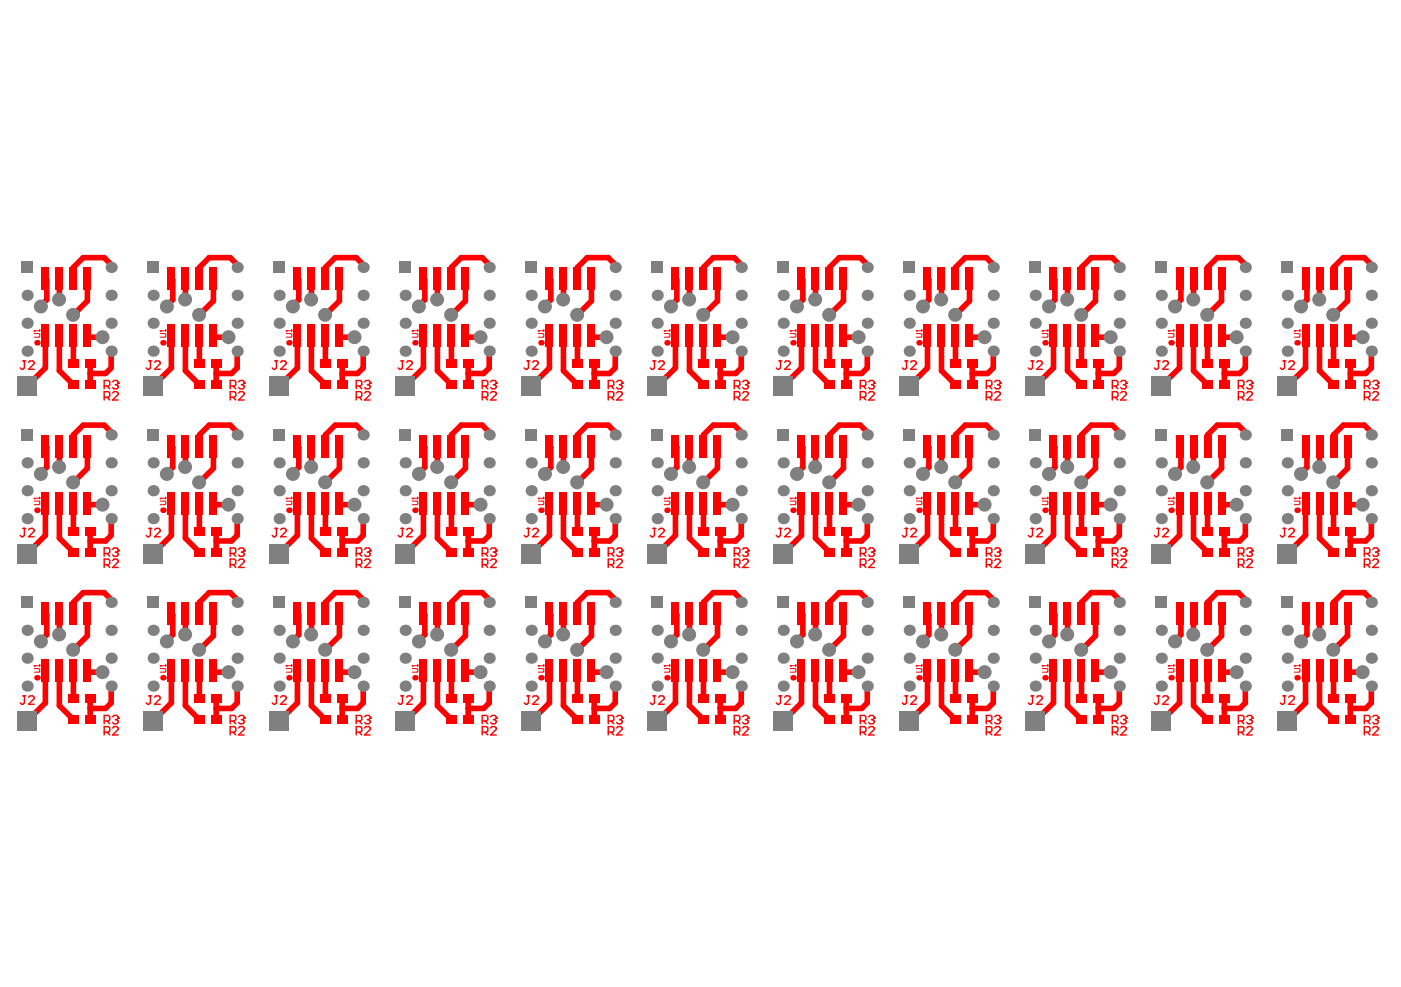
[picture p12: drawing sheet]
<svg xmlns="http://www.w3.org/2000/svg" width="287mm" height="202mm" viewBox="0 0 287 202" stroke-linecap="round" stroke-linejoin="round" font-family="sans-serif">
<g fill="none" stroke="#f00" stroke-width="1.1">
<path d="M9.3 57.1l.3 .2v4.1l-1.2 1.1v.3M12.2 57.1v4.2M17.9 57.1v4.5l-2.9 2.9M22.8 54.8v-.6l-1.5-1.4h-4.3l-2 2v2.3M35.1 57.1l.3 .2v4.1l-1.2 1.1v.3M38 57.1v4.2M43.7 57.1v4.5l-2.9 2.9M48.6 54.8v-.6l-1.5-1.4h-4.3l-2 2v2.3M60.9 57.1l.3 .2v4.1l-1.2 1.1v.3M63.7 57.1v4.2M69.5 57.1v4.5l-2.9 2.9M74.4 54.8v-.6l-1.5-1.4h-4.3l-2 2v2.3"/>
<path d="M86.7 57.1l.3 .2v4.1l-1.2 1.1v.3M89.5 57.1v4.2M95.3 57.1v4.5l-2.9 2.9M100.2 54.8v-.6l-1.5-1.4h-4.3l-2 2v2.3M112.5 57.1l.3 .2v4.1l-1.2 1.1v.3M115.3 57.1v4.2M121.1 57.1v4.5l-2.9 2.9M125.9 54.8v-.6l-1.4-1.4h-4.3l-2 2v2.3M138.3 57.1l.3 .2v4.1l-1.2 1.1v.3M141.1 57.1v4.2M146.9 57.1v4.5l-2.9 2.9M151.7 54.8v-.6l-1.4-1.4h-4.3l-2 2v2.3"/>
<path d="M164.1 57.1l.3 .2v4.1l-1.2 1.1v.3M166.9 57.1v4.2M172.7 57.1v4.5l-2.9 2.9M177.5 54.8v-.6l-1.4-1.4h-4.3l-2 2v2.3M189.9 57.1l.3 .2v4.1l-1.2 1.1v.3M192.7 57.1v4.2M198.5 57.1v4.5l-2.9 2.9M203.3 54.8v-.6l-1.4-1.4h-4.3l-2 2v2.3M215.7 57.1l.3 .2v4.1l-1.2 1.1v.3M218.5 57.1v4.2M224.3 57.1v4.5l-2.9 2.9M229.1 54.8v-.6l-1.4-1.4h-4.3l-2 2v2.3"/>
<path d="M241.5 57.1l.3 .2v4.1l-1.2 1.1v.3M244.3 57.1v4.2M250.1 57.1v4.5l-2.9 2.9M254.9 54.8v-.6l-1.4-1.4h-4.3l-2 2v2.3M267.3 57.1l.2 .2v4.1l-1.1 1.1v.3M270.1 57.1v4.2M275.9 57.1v4.5l-2.9 2.9M280.7 54.8v-.6l-1.4-1.4h-4.3l-2 2v2.3M9.3 68.8v6.5l-3.7 3.8M12.2 68.8v7.1l2.8 2.9M15 68.8v5.7M17.9 68.8l.3 .3h2.8"/>
<path d="M18.5 74.5v4.3M22.8 71.9v3.4l-1.2 1.2h-3.1M35.1 68.8v6.5l-3.7 3.8M38 68.8v7.1l2.8 2.9M40.8 68.8v5.7M43.7 68.8l.3 .3h2.8M44.3 74.5v4.3M48.6 71.9v3.4l-1.2 1.2h-3.1M60.9 68.8v6.5l-3.7 3.8M63.7 68.8v7.1l2.9 2.9M66.6 68.8v5.7M69.5 68.8l.3 .3h2.8"/>
<path d="M70.1 74.5v4.3M74.4 71.9v3.4l-1.2 1.2h-3.1M86.7 68.8v6.5l-3.7 3.8M89.5 68.8v7.1l2.9 2.9M92.4 68.8v5.7M95.3 68.8l.3 .3h2.8M95.9 74.5v4.3M100.2 71.9v3.4l-1.2 1.2h-3.1M112.5 68.8v6.5l-3.7 3.8M115.3 68.8v7.1l2.9 2.9M118.2 68.8v5.7M121.1 68.8l.3 .3h2.8"/>
<path d="M121.6 74.5v4.3M125.9 71.9v3.4l-1.1 1.2h-3.2M138.3 68.8v6.5l-3.8 3.8M141.1 68.8v7.1l2.9 2.9M144 68.8v5.7M146.9 68.8l.3 .3h2.8M147.4 74.5v4.3M151.7 71.9v3.4l-1.1 1.2h-3.2M164.1 68.8v6.5l-3.8 3.8M166.9 68.8v7.1l2.9 2.9M169.8 68.8v5.7M172.7 68.8l.3 .3h2.8"/>
<path d="M173.2 74.5v4.3M177.5 71.9v3.4l-1.1 1.2h-3.2M189.9 68.8v6.5l-3.8 3.8M192.7 68.8v7.1l2.9 2.9M195.6 68.8v5.7M198.5 68.8l.3 .3h2.8M199 74.5v4.3M203.3 71.9v3.4l-1.1 1.2h-3.2M215.7 68.8v6.5l-3.8 3.8M218.5 68.8v7.1l2.9 2.9M221.4 68.8v5.7M224.3 68.8l.3 .3h2.8"/>
<path d="M224.8 74.5v4.3M229.1 71.9v3.4l-1.1 1.2h-3.2M241.5 68.8v6.5l-3.8 3.8M244.3 68.8v7.1l2.9 2.9M247.2 68.8v5.7M250.1 68.8l.3 .3h2.8M250.6 74.5v4.3M254.9 71.9v3.4l-1.1 1.2h-3.2M267.3 68.8v6.5l-3.8 3.8M270.1 68.8v7.1l2.9 2.9M273 68.8v5.7M275.9 68.8l.2 .3h2.9"/>
<path d="M276.4 74.5v4.3M280.7 71.9v3.4l-1.1 1.2h-3.2M9.3 91.4l.3 .2v4.1l-1.2 1.1v.3M12.2 91.4v4.2M17.9 91.4v4.5l-2.9 2.9M22.8 89.1v-.6l-1.5-1.4h-4.3l-2 2v2.3M35.1 91.4l.3 .2v4.1l-1.2 1.1v.3M38 91.4v4.2M43.7 91.4v4.5l-2.9 2.9M48.6 89.1v-.6l-1.5-1.4h-4.3l-2 2v2.3M60.9 91.4l.3 .2v4.1l-1.2 1.1v.3M63.7 91.4v4.2"/>
<path d="M69.5 91.4v4.5l-2.9 2.9M74.4 89.1v-.6l-1.5-1.4h-4.3l-2 2v2.3M86.7 91.4l.3 .2v4.1l-1.2 1.1v.3M89.5 91.4v4.2M95.3 91.4v4.5l-2.9 2.9M100.2 89.1v-.6l-1.5-1.4h-4.3l-2 2v2.3M112.5 91.4l.3 .2v4.1l-1.2 1.1v.3M115.3 91.4v4.2M121.1 91.4v4.5l-2.9 2.9M125.9 89.1v-.6l-1.4-1.4h-4.3l-2 2v2.3M138.3 91.4l.3 .2v4.1l-1.2 1.1v.3M141.1 91.4v4.2"/>
<path d="M146.9 91.4v4.5l-2.9 2.9M151.7 89.1v-.6l-1.4-1.4h-4.3l-2 2v2.3M164.1 91.4l.3 .2v4.1l-1.2 1.1v.3M166.9 91.4v4.2M172.7 91.4v4.5l-2.9 2.9M177.5 89.1v-.6l-1.4-1.4h-4.3l-2 2v2.3M189.9 91.4l.3 .2v4.1l-1.2 1.1v.3M192.7 91.4v4.2M198.5 91.4v4.5l-2.9 2.9M203.3 89.1v-.6l-1.4-1.4h-4.3l-2 2v2.3M215.7 91.4l.3 .2v4.1l-1.2 1.1v.3M218.5 91.4v4.2"/>
<path d="M224.3 91.4v4.5l-2.9 2.9M229.1 89.1v-.6l-1.4-1.4h-4.3l-2 2v2.3M241.5 91.4l.3 .2v4.1l-1.2 1.1v.3M244.3 91.4v4.2M250.1 91.4v4.5l-2.9 2.9M254.9 89.1v-.6l-1.4-1.4h-4.3l-2 2v2.3M267.3 91.4l.2 .2v4.1l-1.1 1.1v.3M270.1 91.4v4.2M275.9 91.4v4.5l-2.9 2.9M280.7 89.1v-.6l-1.4-1.4h-4.3l-2 2v2.3M9.3 103.1v6.5l-3.7 3.8M12.2 103.1v7.1l2.8 2.9"/>
<path d="M15 103.1v5.7M17.9 103.1l.3 .3h2.8M18.5 108.8v4.3M22.8 106.2v3.4l-1.2 1.2h-3.1M35.1 103.1v6.5l-3.7 3.8M38 103.1v7.1l2.8 2.9M40.8 103.1v5.7M43.7 103.1l.3 .3h2.8M44.3 108.8v4.3M48.6 106.2v3.4l-1.2 1.2h-3.1M60.9 103.1v6.5l-3.7 3.8M63.7 103.1v7.1l2.9 2.9"/>
<path d="M66.6 103.1v5.7M69.5 103.1l.3 .3h2.8M70.1 108.8v4.3M74.4 106.2v3.4l-1.2 1.2h-3.1M86.7 103.1v6.5l-3.7 3.8M89.5 103.1v7.1l2.9 2.9M92.4 103.1v5.7M95.3 103.1l.3 .3h2.8M95.9 108.8v4.3M100.2 106.2v3.4l-1.2 1.2h-3.1M112.5 103.1v6.5l-3.7 3.8M115.3 103.1v7.1l2.9 2.9"/>
<path d="M118.2 103.1v5.7M121.1 103.1l.3 .3h2.8M121.6 108.8v4.3M125.9 106.2v3.4l-1.1 1.2h-3.2M138.3 103.1v6.5l-3.8 3.8M141.1 103.1v7.1l2.9 2.9M144 103.1v5.7M146.9 103.1l.3 .3h2.8M147.4 108.8v4.3M151.7 106.2v3.4l-1.1 1.2h-3.2M164.1 103.1v6.5l-3.8 3.8M166.9 103.1v7.1l2.9 2.9"/>
<path d="M169.8 103.1v5.7M172.7 103.1l.3 .3h2.8M173.2 108.8v4.3M177.5 106.2v3.4l-1.1 1.2h-3.2M189.9 103.1v6.5l-3.8 3.8M192.7 103.1v7.1l2.9 2.9M195.6 103.1v5.7M198.5 103.1l.3 .3h2.8M199 108.8v4.3M203.3 106.2v3.4l-1.1 1.2h-3.2M215.7 103.1v6.5l-3.8 3.8M218.5 103.1v7.1l2.9 2.9"/>
<path d="M221.4 103.1v5.7M224.3 103.1l.3 .3h2.8M224.8 108.8v4.3M229.1 106.2v3.4l-1.1 1.2h-3.2M241.5 103.1v6.5l-3.8 3.8M244.3 103.1v7.1l2.9 2.9M247.2 103.1v5.7M250.1 103.1l.3 .3h2.8M250.6 108.8v4.3M254.9 106.2v3.4l-1.1 1.2h-3.2M267.3 103.1v6.5l-3.8 3.8M270.1 103.1v7.1l2.9 2.9"/>
<path d="M273 103.1v5.7M275.9 103.1l.2 .3h2.9M276.4 108.8v4.3M280.7 106.2v3.4l-1.1 1.2h-3.2M9.3 137.4v6.6l-3.7 3.7M9.3 125.7l.3 .2v4.1l-1.2 1.1v.3M12.2 125.7v4.2M12.2 137.4v7.1l2.8 2.9M15 137.4v5.7M17.9 137.4l.3 .3h2.8M17.9 125.7v4.5l-2.9 2.9M22.8 123.4v-.6l-1.5-1.4h-4.3l-2 2v2.3"/>
<path d="M35.1 137.4v6.6l-3.7 3.7M35.1 125.7l.3 .2v4.1l-1.2 1.1v.3M38 125.7v4.2M38 137.4v7.1l2.8 2.9M40.8 137.4v5.7M43.7 137.4l.3 .3h2.8M43.7 125.7v4.5l-2.9 2.9M48.6 123.4v-.6l-1.5-1.4h-4.3l-2 2v2.3M60.9 137.4v6.6l-3.7 3.7M60.9 125.7l.3 .2v4.1l-1.2 1.1v.3M63.7 125.7v4.2M63.7 137.4v7.1l2.9 2.9"/>
<path d="M66.6 137.4v5.7M69.5 137.4l.3 .3h2.8M69.5 125.7v4.5l-2.9 2.9M74.4 123.4v-.6l-1.5-1.4h-4.3l-2 2v2.3M86.7 137.4v6.6l-3.7 3.7M86.7 125.7l.3 .2v4.1l-1.2 1.1v.3M89.5 125.7v4.2M89.5 137.4v7.1l2.9 2.9M92.4 137.4v5.7M95.3 137.4l.3 .3h2.8M95.3 125.7v4.5l-2.9 2.9M100.2 123.4v-.6l-1.5-1.4h-4.3l-2 2v2.3"/>
<path d="M112.5 137.4v6.6l-3.7 3.7M112.5 125.7l.3 .2v4.1l-1.2 1.1v.3M115.3 125.7v4.2M115.3 137.4v7.1l2.9 2.9M118.2 137.4v5.7M121.1 137.4l.3 .3h2.8M121.1 125.7v4.5l-2.9 2.9M125.9 123.4v-.6l-1.4-1.4h-4.3l-2 2v2.3M138.3 137.4v6.6l-3.8 3.7M138.3 125.7l.3 .2v4.1l-1.2 1.1v.3M141.1 125.7v4.2M141.1 137.4v7.1l2.9 2.9"/>
<path d="M144 137.4v5.7M146.9 137.4l.3 .3h2.8M146.9 125.7v4.5l-2.9 2.9M151.7 123.4v-.6l-1.4-1.4h-4.3l-2 2v2.3M164.1 137.4v6.6l-3.8 3.7M164.1 125.7l.3 .2v4.1l-1.2 1.1v.3M166.9 125.7v4.2M166.9 137.4v7.1l2.9 2.9M169.8 137.4v5.7M172.7 137.4l.3 .3h2.8M172.7 125.7v4.5l-2.9 2.9M177.5 123.4v-.6l-1.4-1.4h-4.3l-2 2v2.3"/>
<path d="M189.9 137.4v6.6l-3.8 3.7M189.9 125.7l.3 .2v4.1l-1.2 1.1v.3M192.7 125.7v4.2M192.7 137.4v7.1l2.9 2.9M195.6 137.4v5.7M198.5 137.4l.3 .3h2.8M198.5 125.7v4.5l-2.9 2.9M203.3 123.4v-.6l-1.4-1.4h-4.3l-2 2v2.3M215.7 137.4v6.6l-3.8 3.7M215.7 125.7l.3 .2v4.1l-1.2 1.1v.3M218.5 125.7v4.2M218.5 137.4v7.1l2.9 2.9"/>
<path d="M221.4 137.4v5.7M224.3 137.4l.3 .3h2.8M224.3 125.7v4.5l-2.9 2.9M229.1 123.4v-.6l-1.4-1.4h-4.3l-2 2v2.3M241.5 137.4v6.6l-3.8 3.7M241.5 125.7l.3 .2v4.1l-1.2 1.1v.3M244.3 125.7v4.2M244.3 137.4v7.1l2.9 2.9M247.2 137.4v5.7M250.1 137.4l.3 .3h2.8M250.1 125.7v4.5l-2.9 2.9M254.9 123.4v-.6l-1.4-1.4h-4.3l-2 2v2.3"/>
<path d="M267.3 137.4v6.6l-3.8 3.7M267.3 125.7l.2 .2v4.1l-1.1 1.1v.3M270.1 125.7v4.2M270.1 137.4v7.1l2.9 2.9M273 137.4v5.7M275.9 137.4l.2 .3h2.9M275.9 125.7v4.5l-2.9 2.9M280.7 123.4v-.6l-1.4-1.4h-4.3l-2 2v2.3M18.5 143.1v4.3M22.8 140.5v3.5l-1.2 1.1h-3.1M44.3 143.1v4.3M48.6 140.5v3.5l-1.2 1.1h-3.1"/>
<path d="M70.1 143.1v4.3M74.4 140.5v3.5l-1.2 1.1h-3.1M95.9 143.1v4.3M100.2 140.5v3.5l-1.2 1.1h-3.1M121.6 143.1v4.3M125.9 140.5v3.5l-1.1 1.1h-3.2M147.4 143.1v4.3M151.7 140.5v3.5l-1.1 1.1h-3.2M173.2 143.1v4.3M177.5 140.5v3.5l-1.1 1.1h-3.2M199 143.1v4.3M203.3 140.5v3.5l-1.1 1.1h-3.2"/>
<path d="M224.8 143.1v4.3M229.1 140.5v3.5l-1.1 1.1h-3.2M250.6 143.1v4.3M254.9 140.5v3.5l-1.1 1.1h-3.2M276.4 143.1v4.3M280.7 140.5v3.5l-1.1 1.1h-3.2"/>
</g>
<g fill="none" stroke="#f00" stroke-width=".2">
<path d="M7 67.7h.1M7 68.3h1l.1 .2v.4l-.1 .2h-1M7 67.7h1.1M7 67.7l.2 .2M8.1 67.5v.4M32.8 67.7h.1M32.8 68.3h1l.1 .2v.4l-.1 .2h-1M32.8 67.7h1.1M32.8 67.7l.2 .2M33.9 67.5v.4M58.6 67.7h.1M58.6 68.3h1l.1 .2v.4l-.1 .2h-1"/>
<path d="M58.6 67.7h1.1M58.6 67.7l.2 .2M59.7 67.5v.4M84.4 67.7h.1M84.4 68.3h1l.1 .2v.4l-.1 .2h-1M84.4 67.7h1.1M84.4 67.7l.2 .2M85.5 67.5v.4M110.2 67.7h.1M110.2 68.3h1l.1 .2v.4l-.1 .2h-1M110.2 67.7h1.1M110.2 67.7l.2 .2"/>
<path d="M111.3 67.5v.4M136 67.7h.1M136 68.3h1l.1 .2v.4l-.1 .2h-1M136 67.7h1.1M136 67.7l.2 .2M137.1 67.5v.4M161.8 67.7h.1M161.8 68.3h1l.1 .2v.4l-.1 .2h-1M161.8 67.7h1.1M161.8 67.7l.2 .2M162.9 67.5v.4M187.6 67.7h.1"/>
<path d="M187.6 68.3h1l.1 .2v.4l-.1 .2h-1M187.6 67.7h1.1M187.6 67.7l.1 .2M188.7 67.5v.4M213.4 67.7h.1M213.4 68.3h.9l.2 .2v.4l-.2 .2h-.9M213.4 67.7h1.1M213.4 67.7l.1 .2M214.5 67.5v.4M239.2 67.7h.1M239.2 68.3h.9l.2 .2v.4l-.2 .2h-.9M239.2 67.7h1.1"/>
<path d="M239.2 67.7l.1 .2M240.3 67.5v.4M265 67.7h.1M265 68.3h.9l.2 .2v.4l-.2 .2h-.9M265 67.7h1.1M265 67.7l.1 .2M266.1 67.5v.4M7 102h.1M7 102.6h1l.1 .2v.4l-.1 .2h-1M7 102h1.1M7 102l.2 .2M8.1 101.8v.4"/>
<path d="M32.8 102h.1M32.8 102.6h1l.1 .2v.4l-.1 .2h-1M32.8 102h1.1M32.8 102l.2 .2M33.9 101.8v.4M58.6 102h.1M58.6 102.6h1l.1 .2v.4l-.1 .2h-1M58.6 102h1.1M58.6 102l.2 .2M59.7 101.8v.4M84.4 102h.1M84.4 102.6h1l.1 .2v.4l-.1 .2h-1"/>
<path d="M84.4 102h1.1M84.4 102l.2 .2M85.5 101.8v.4M110.2 102h.1M110.2 102.6h1l.1 .2v.4l-.1 .2h-1M110.2 102h1.1M110.2 102l.2 .2M111.3 101.8v.4M136 102h.1M136 102.6h1l.1 .2v.4l-.1 .2h-1M136 102h1.1M136 102l.2 .2"/>
<path d="M137.1 101.8v.4M161.8 102h.1M161.8 102.6h1l.1 .2v.4l-.1 .2h-1M161.8 102h1.1M161.8 102l.2 .2M162.9 101.8v.4M187.6 102h.1M187.6 102.6h1l.1 .2v.4l-.1 .2h-1M187.6 102h1.1M187.6 102l.1 .2M188.7 101.8v.4M213.4 102h.1"/>
<path d="M213.4 102.6h.9l.2 .2v.4l-.2 .2h-.9M213.4 102h1.1M213.4 102l.1 .2M214.5 101.8v.4M239.2 102h.1M239.2 102.6h.9l.2 .2v.4l-.2 .2h-.9M239.2 102h1.1M239.2 102l.1 .2M240.3 101.8v.4M265 102h.1M265 102.6h.9l.2 .2v.4l-.2 .2h-.9M265 102h1.1"/>
<path d="M265 102l.1 .2M266.1 101.8v.4M7 136.3h.1M7 136.9h1l.1 .2v.4l-.1 .2h-1M7 136.3h1.1M7 136.3l.2 .2M8.1 136.1v.4M32.8 136.3h.1M32.8 136.9h1l.1 .2v.4l-.1 .2h-1M32.8 136.3h1.1M32.8 136.3l.2 .2M33.9 136.1v.4"/>
<path d="M58.6 136.3h.1M58.6 136.9h1l.1 .2v.4l-.1 .2h-1M58.6 136.3h1.1M58.6 136.3l.2 .2M59.7 136.1v.4M84.4 136.3h.1M84.4 136.9h1l.1 .2v.4l-.1 .2h-1M84.4 136.3h1.1M84.4 136.3l.2 .2M85.5 136.1v.4M110.2 136.3h.1M110.2 136.9h1l.1 .2v.4l-.1 .2h-1"/>
<path d="M110.2 136.3h1.1M110.2 136.3l.2 .2M111.3 136.1v.4M136 136.3h.1M136 136.9h1l.1 .2v.4l-.1 .2h-1M136 136.3h1.1M136 136.3l.2 .2M137.1 136.1v.4M161.8 136.3h.1M161.8 136.9h1l.1 .2v.4l-.1 .2h-1M161.8 136.3h1.1M161.8 136.3l.2 .2"/>
<path d="M162.9 136.1v.4M187.6 136.3h.1M187.6 136.9h1l.1 .2v.4l-.1 .2h-1M187.6 136.3h1.1M187.6 136.3l.1 .2M188.7 136.1v.4M213.4 136.3h.1M213.4 136.9h.9l.2 .2v.4l-.2 .2h-.9M213.4 136.3h1.1M213.4 136.3l.1 .2M214.5 136.1v.4M239.2 136.3h.1"/>
<path d="M239.2 136.9h.9l.2 .2v.4l-.2 .2h-.9M239.2 136.3h1.1M239.2 136.3l.1 .2M240.3 136.1v.4M265 136.3h.1M265 136.9h.9l.2 .2v.4l-.2 .2h-.9M265 136.3h1.1M265 136.3l.1 .2M266.1 136.1v.4"/>
</g>
<g fill="none" stroke="#f00" stroke-width=".29">
<path d="M4.7 73.9h.6M5 73.9v1.4l-.3 .3h-.3l-.3-.3M5.8 74.2l.3-.3h.6l.3 .3v.3l-1.2 1.1h1.2M21.3 79.1h.9l.3-.3v-.6l-.3-.3h-.9v1.7M21.9 79.1l.6 .5M23 78.2l.3-.3h.6l.3 .3v.3M23.6 78.8h.3M23.9 78.8l.3 .3v.3l-.3 .2h-.6l-.3-.2M24.2 78.5h.1M24.2 78.5l-.3 .3M30.5 73.9h.6M30.8 73.9v1.4l-.3 .3h-.3l-.3-.3"/>
<path d="M31.6 74.2l.3-.3h.6l.3 .3v.3l-1.2 1.1h1.2M47.1 79.1h.9l.3-.3v-.6l-.3-.3h-.9v1.7M47.7 79.1l.6 .5M48.8 78.2l.3-.3h.6l.3 .3v.3M49.4 78.8h.3M49.7 78.8l.3 .3v.3l-.3 .2h-.6l-.3-.2M50 78.5h.1M50 78.5l-.3 .3M56.3 73.9h.6M56.6 73.9v1.4l-.3 .3h-.3l-.3-.3M57.4 74.2l.3-.3h.6l.3 .3v.3l-1.2 1.1h1.2M72.9 79.1h.9l.3-.3v-.6l-.3-.3h-.9v1.7"/>
<path d="M73.5 79.1l.6 .5M74.6 78.2l.3-.3h.6l.3 .3v.3M75.2 78.8h.3M75.5 78.8l.3 .3v.3l-.3 .2h-.6l-.3-.2M75.8 78.5h.1M75.8 78.5l-.3 .3M82.1 73.9h.6M82.4 73.9v1.4l-.3 .3h-.3l-.3-.3M83.2 74.2l.3-.3h.6l.3 .3v.3l-1.2 1.1h1.2M98.7 79.1h.9l.3-.3v-.6l-.3-.3h-.9v1.7M99.3 79.1l.6 .5M100.4 78.2l.3-.3h.6l.3 .3v.3"/>
<path d="M101 78.8h.3M101.3 78.8l.3 .3v.3l-.3 .2h-.6l-.3-.2M101.6 78.5h.1M101.6 78.5l-.3 .3M107.9 73.9h.6M108.2 73.9v1.4l-.3 .3h-.3l-.3-.3M109 74.2l.3-.3h.6l.3 .3v.3l-1.2 1.1h1.2M124.5 79.1h.9l.3-.3v-.6l-.3-.3h-.9v1.7M125.1 79.1l.6 .5M126.2 78.2l.3-.3h.6l.3 .3v.3M126.8 78.8h.3M127.1 78.8l.3 .3v.3l-.3 .2h-.6l-.3-.2"/>
<path d="M127.4 78.5h.1M127.4 78.5l-.3 .3M133.7 73.9h.6M134 73.9v1.4l-.3 .3h-.3l-.3-.3M134.8 74.2l.3-.3h.6l.3 .3v.3l-1.2 1.1h1.2M150.3 79.1h.9l.3-.3v-.6l-.3-.3h-.9v1.7M150.9 79.1l.6 .5M152 78.2l.3-.3h.6l.3 .3v.3M152.6 78.8h.3M152.9 78.8l.3 .3v.3l-.3 .2h-.6l-.3-.2M153.2 78.5h.1M153.2 78.5l-.3 .3"/>
<path d="M159.5 73.9h.6M159.8 73.9v1.4l-.3 .3h-.3l-.3-.3M160.6 74.2l.3-.3h.6l.3 .3v.3l-1.2 1.1h1.2M176.1 79.1h.9l.3-.3v-.6l-.3-.3h-.9v1.7M176.7 79.1l.6 .5M177.8 78.2l.3-.3h.6l.3 .3v.3M178.4 78.8h.3M178.7 78.8l.3 .3v.3l-.3 .2h-.6l-.3-.2M179 78.5h.1M179 78.5l-.3 .3M185.3 73.9h.6M185.6 73.9v1.4l-.3 .3h-.3l-.3-.3"/>
<path d="M186.4 74.2l.3-.3h.6l.3 .3v.3l-1.2 1.1h1.2M201.9 79.1h.9l.3-.3v-.6l-.3-.3h-.9v1.7M202.5 79.1l.6 .5M203.6 78.2l.3-.3h.6l.3 .3v.3M204.2 78.8h.3M204.5 78.8l.3 .3v.3l-.3 .2h-.6l-.3-.2M204.8 78.5h.1M204.8 78.5l-.3 .3M211.1 73.9h.6M211.4 73.9v1.4l-.3 .3h-.3l-.3-.3M212.2 74.2l.3-.3h.6l.3 .3v.3l-1.2 1.1h1.2M227.7 79.1h.9l.3-.3v-.6l-.3-.3h-.9v1.7"/>
<path d="M228.3 79.1l.6 .5M229.4 78.2l.3-.3h.6l.3 .3v.3M230 78.8h.3M230.3 78.8l.3 .3v.3l-.3 .2h-.6l-.3-.2M230.6 78.5h.1M230.6 78.5l-.3 .3M236.9 73.9h.6M237.2 73.9v1.4l-.3 .3h-.3l-.3-.3M238 74.2l.3-.3h.6l.3 .3v.3l-1.2 1.1h1.2M253.5 79.1h.9l.2-.3v-.6l-.2-.3h-.9v1.7M254.1 79.1l.5 .5M255.2 78.2l.3-.3h.6l.3 .3v.3"/>
<path d="M255.8 78.8h.3M256.1 78.8l.3 .3v.3l-.3 .2h-.6l-.3-.2M256.4 78.5h.1M256.4 78.5l-.3 .3M262.7 73.9h.5M263 73.9v1.4l-.3 .3h-.3l-.3-.3M263.8 74.2l.3-.3h.6l.3 .3v.3l-1.2 1.1h1.2M279.3 79.1h.9l.2-.3v-.6l-.2-.3h-.9v1.7M279.9 79.1l.5 .5M281 78.2l.3-.3h.6l.3 .3v.3M281.6 78.8h.3M281.9 78.8l.3 .3v.3l-.3 .2h-.6l-.3-.2"/>
<path d="M282.2 78.5h.1M282.2 78.5l-.3 .3M21.3 81.4h.9l.3-.3v-.6l-.3-.3h-.9v1.7M21.9 81.4l.6 .5M23 80.5l.3-.3h.6l.3 .3v.3l-1.2 1.1h1.2M47.1 81.4h.9l.3-.3v-.6l-.3-.3h-.9v1.7M47.7 81.4l.6 .5M48.8 80.5l.3-.3h.6l.3 .3v.3l-1.2 1.1h1.2M72.9 81.4h.9l.3-.3v-.6l-.3-.3h-.9v1.7M73.5 81.4l.6 .5M74.6 80.5l.3-.3h.6l.3 .3v.3l-1.2 1.1h1.2M98.7 81.4h.9l.3-.3v-.6l-.3-.3h-.9v1.7"/>
<path d="M99.3 81.4l.6 .5M100.4 80.5l.3-.3h.6l.3 .3v.3l-1.2 1.1h1.2M124.5 81.4h.9l.3-.3v-.6l-.3-.3h-.9v1.7M125.1 81.4l.6 .5M126.2 80.5l.3-.3h.6l.3 .3v.3l-1.2 1.1h1.2M150.3 81.4h.9l.3-.3v-.6l-.3-.3h-.9v1.7M150.9 81.4l.6 .5M152 80.5l.3-.3h.6l.3 .3v.3l-1.2 1.1h1.2M176.1 81.4h.9l.3-.3v-.6l-.3-.3h-.9v1.7M176.7 81.4l.6 .5M177.8 80.5l.3-.3h.6l.3 .3v.3l-1.2 1.1h1.2M201.9 81.4h.9l.3-.3v-.6l-.3-.3h-.9v1.7"/>
<path d="M202.5 81.4l.6 .5M203.6 80.5l.3-.3h.6l.3 .3v.3l-1.2 1.1h1.2M227.7 81.4h.9l.3-.3v-.6l-.3-.3h-.9v1.7M228.3 81.4l.6 .5M229.4 80.5l.3-.3h.6l.3 .3v.3l-1.2 1.1h1.2M253.5 81.4h.9l.2-.3v-.6l-.2-.3h-.9v1.7M254.1 81.4l.5 .5M255.2 80.5l.3-.3h.6l.3 .3v.3l-1.2 1.1h1.2M279.3 81.4h.9l.2-.3v-.6l-.2-.3h-.9v1.7M279.9 81.4l.5 .5M281 80.5l.3-.3h.6l.3 .3v.3l-1.2 1.1h1.2M4.7 108.2h.6"/>
<path d="M5 108.2v1.4l-.3 .3h-.3l-.3-.3M5.8 108.5l.3-.3h.6l.3 .3v.3l-1.2 1.1h1.2M21.3 113.4h.9l.3-.3v-.6l-.3-.3h-.9v1.7M21.3 115.7h.9l.3-.3v-.6l-.3-.3h-.9v1.7M21.9 113.4l.6 .5M21.9 115.7l.6 .5M23 112.5l.3-.3h.6l.3 .3v.3M23 114.8l.3-.3h.6l.3 .3v.3l-1.2 1.1h1.2M23.6 113.1h.3M23.9 113.1l.3 .3v.3l-.3 .2h-.6l-.3-.2M24.2 112.8h.1M24.2 112.8l-.3 .3"/>
<path d="M30.5 108.2h.6M30.8 108.2v1.4l-.3 .3h-.3l-.3-.3M31.6 108.5l.3-.3h.6l.3 .3v.3l-1.2 1.1h1.2M47.1 113.4h.9l.3-.3v-.6l-.3-.3h-.9v1.7M47.1 115.7h.9l.3-.3v-.6l-.3-.3h-.9v1.7M47.7 113.4l.6 .5M47.7 115.7l.6 .5M48.8 112.5l.3-.3h.6l.3 .3v.3M48.8 114.8l.3-.3h.6l.3 .3v.3l-1.2 1.1h1.2M49.4 113.1h.3M49.7 113.1l.3 .3v.3l-.3 .2h-.6l-.3-.2M50 112.8h.1"/>
<path d="M50 112.8l-.3 .3M56.3 108.2h.6M56.6 108.2v1.4l-.3 .3h-.3l-.3-.3M57.4 108.5l.3-.3h.6l.3 .3v.3l-1.2 1.1h1.2M72.9 113.4h.9l.3-.3v-.6l-.3-.3h-.9v1.7M72.9 115.7h.9l.3-.3v-.6l-.3-.3h-.9v1.7M73.5 113.4l.6 .5M73.5 115.7l.6 .5M74.6 112.5l.3-.3h.6l.3 .3v.3M74.6 114.8l.3-.3h.6l.3 .3v.3l-1.2 1.1h1.2M75.2 113.1h.3M75.5 113.1l.3 .3v.3l-.3 .2h-.6l-.3-.2"/>
<path d="M75.8 112.8h.1M75.8 112.8l-.3 .3M82.1 108.2h.6M82.4 108.2v1.4l-.3 .3h-.3l-.3-.3M83.2 108.5l.3-.3h.6l.3 .3v.3l-1.2 1.1h1.2M98.7 113.4h.9l.3-.3v-.6l-.3-.3h-.9v1.7M98.7 115.7h.9l.3-.3v-.6l-.3-.3h-.9v1.7M99.3 113.4l.6 .5M99.3 115.7l.6 .5M100.4 112.5l.3-.3h.6l.3 .3v.3M100.4 114.8l.3-.3h.6l.3 .3v.3l-1.2 1.1h1.2M101 113.1h.3"/>
<path d="M101.3 113.1l.3 .3v.3l-.3 .2h-.6l-.3-.2M101.6 112.8h.1M101.6 112.8l-.3 .3M107.9 108.2h.6M108.2 108.2v1.4l-.3 .3h-.3l-.3-.3M109 108.5l.3-.3h.6l.3 .3v.3l-1.2 1.1h1.2M124.5 113.4h.9l.3-.3v-.6l-.3-.3h-.9v1.7M124.5 115.7h.9l.3-.3v-.6l-.3-.3h-.9v1.7M125.1 113.4l.6 .5M125.1 115.7l.6 .5M126.2 112.5l.3-.3h.6l.3 .3v.3M126.2 114.8l.3-.3h.6l.3 .3v.3l-1.2 1.1h1.2"/>
<path d="M126.8 113.1h.3M127.1 113.1l.3 .3v.3l-.3 .2h-.6l-.3-.2M127.4 112.8h.1M127.4 112.8l-.3 .3M133.7 108.2h.6M134 108.2v1.4l-.3 .3h-.3l-.3-.3M134.8 108.5l.3-.3h.6l.3 .3v.3l-1.2 1.1h1.2M150.3 113.4h.9l.3-.3v-.6l-.3-.3h-.9v1.7M150.3 115.7h.9l.3-.3v-.6l-.3-.3h-.9v1.7M150.9 113.4l.6 .5M150.9 115.7l.6 .5M152 112.5l.3-.3h.6l.3 .3v.3"/>
<path d="M152 114.8l.3-.3h.6l.3 .3v.3l-1.2 1.1h1.2M152.6 113.1h.3M152.9 113.1l.3 .3v.3l-.3 .2h-.6l-.3-.2M153.2 112.8h.1M153.2 112.8l-.3 .3M159.5 108.2h.6M159.8 108.2v1.4l-.3 .3h-.3l-.3-.3M160.6 108.5l.3-.3h.6l.3 .3v.3l-1.2 1.1h1.2M176.1 113.4h.9l.3-.3v-.6l-.3-.3h-.9v1.7M176.1 115.7h.9l.3-.3v-.6l-.3-.3h-.9v1.7M176.7 113.4l.6 .5M176.7 115.7l.6 .5"/>
<path d="M177.8 112.5l.3-.3h.6l.3 .3v.3M177.8 114.8l.3-.3h.6l.3 .3v.3l-1.2 1.1h1.2M178.4 113.1h.3M178.7 113.1l.3 .3v.3l-.3 .2h-.6l-.3-.2M179 112.8h.1M179 112.8l-.3 .3M185.3 108.2h.6M185.6 108.2v1.4l-.3 .3h-.3l-.3-.3M186.4 108.5l.3-.3h.6l.3 .3v.3l-1.2 1.1h1.2M201.9 113.4h.9l.3-.3v-.6l-.3-.3h-.9v1.7M201.9 115.7h.9l.3-.3v-.6l-.3-.3h-.9v1.7M202.5 113.4l.6 .5"/>
<path d="M202.5 115.7l.6 .5M203.6 112.5l.3-.3h.6l.3 .3v.3M203.6 114.8l.3-.3h.6l.3 .3v.3l-1.2 1.1h1.2M204.2 113.1h.3M204.5 113.1l.3 .3v.3l-.3 .2h-.6l-.3-.2M204.8 112.8h.1M204.8 112.8l-.3 .3M211.1 108.2h.6M211.4 108.2v1.4l-.3 .3h-.3l-.3-.3M212.2 108.5l.3-.3h.6l.3 .3v.3l-1.2 1.1h1.2M227.7 113.4h.9l.3-.3v-.6l-.3-.3h-.9v1.7M227.7 115.7h.9l.3-.3v-.6l-.3-.3h-.9v1.7"/>
<path d="M228.3 113.4l.6 .5M228.3 115.7l.6 .5M229.4 112.5l.3-.3h.6l.3 .3v.3M229.4 114.8l.3-.3h.6l.3 .3v.3l-1.2 1.1h1.2M230 113.1h.3M230.3 113.1l.3 .3v.3l-.3 .2h-.6l-.3-.2M230.6 112.8h.1M230.6 112.8l-.3 .3M236.9 108.2h.6M237.2 108.2v1.4l-.3 .3h-.3l-.3-.3M238 108.5l.3-.3h.6l.3 .3v.3l-1.2 1.1h1.2M253.5 113.4h.9l.2-.3v-.6l-.2-.3h-.9v1.7"/>
<path d="M253.5 115.7h.9l.2-.3v-.6l-.2-.3h-.9v1.7M254.1 113.4l.5 .5M254.1 115.7l.5 .5M255.2 112.5l.3-.3h.6l.3 .3v.3M255.2 114.8l.3-.3h.6l.3 .3v.3l-1.2 1.1h1.2M255.8 113.1h.3M256.1 113.1l.3 .3v.3l-.3 .2h-.6l-.3-.2M256.4 112.8h.1M256.4 112.8l-.3 .3M262.7 108.2h.5M263 108.2v1.4l-.3 .3h-.3l-.3-.3M263.8 108.5l.3-.3h.6l.3 .3v.3l-1.2 1.1h1.2"/>
<path d="M279.3 113.4h.9l.2-.3v-.6l-.2-.3h-.9v1.7M279.3 115.7h.9l.2-.3v-.6l-.2-.3h-.9v1.7M279.9 113.4l.5 .5M279.9 115.7l.5 .5M281 112.5l.3-.3h.6l.3 .3v.3M281 114.8l.3-.3h.6l.3 .3v.3l-1.2 1.1h1.2M281.6 113.1h.3M281.9 113.1l.3 .3v.3l-.3 .2h-.6l-.3-.2M282.2 112.8h.1M282.2 112.8l-.3 .3M4.7 142.5h.6M5 142.5v1.5l-.3 .2h-.3l-.3-.2"/>
<path d="M5.8 142.8l.3-.3h.6l.3 .3v.3l-1.2 1.1h1.2M21.3 147.7h.9l.3-.3v-.6l-.3-.3h-.9v1.7M21.3 150h.9l.3-.3v-.6l-.3-.3h-.9v1.7M21.9 147.7l.6 .5M21.9 150l.6 .5M23 146.8l.3-.3h.6l.3 .3v.3M23 149.1l.3-.3h.6l.3 .3v.3l-1.2 1.1h1.2M23.6 147.4h.3M23.9 147.4l.3 .3v.3l-.3 .2h-.6l-.3-.2M24.2 147.1h.1M24.2 147.1l-.3 .3M30.5 142.5h.6"/>
<path d="M30.8 142.5v1.5l-.3 .2h-.3l-.3-.2M31.6 142.8l.3-.3h.6l.3 .3v.3l-1.2 1.1h1.2M47.1 147.7h.9l.3-.3v-.6l-.3-.3h-.9v1.7M47.1 150h.9l.3-.3v-.6l-.3-.3h-.9v1.7M47.7 147.7l.6 .5M47.7 150l.6 .5M48.8 146.8l.3-.3h.6l.3 .3v.3M48.8 149.1l.3-.3h.6l.3 .3v.3l-1.2 1.1h1.2M49.4 147.4h.3M49.7 147.4l.3 .3v.3l-.3 .2h-.6l-.3-.2M50 147.1h.1M50 147.1l-.3 .3"/>
<path d="M56.3 142.5h.6M56.6 142.5v1.5l-.3 .2h-.3l-.3-.2M57.4 142.8l.3-.3h.6l.3 .3v.3l-1.2 1.1h1.2M72.9 147.7h.9l.3-.3v-.6l-.3-.3h-.9v1.7M72.9 150h.9l.3-.3v-.6l-.3-.3h-.9v1.7M73.5 147.7l.6 .5M73.5 150l.6 .5M74.6 146.8l.3-.3h.6l.3 .3v.3M74.6 149.1l.3-.3h.6l.3 .3v.3l-1.2 1.1h1.2M75.2 147.4h.3M75.5 147.4l.3 .3v.3l-.3 .2h-.6l-.3-.2M75.8 147.1h.1"/>
<path d="M75.8 147.1l-.3 .3M82.1 142.5h.6M82.4 142.5v1.5l-.3 .2h-.3l-.3-.2M83.2 142.8l.3-.3h.6l.3 .3v.3l-1.2 1.1h1.2M98.7 147.7h.9l.3-.3v-.6l-.3-.3h-.9v1.7M98.7 150h.9l.3-.3v-.6l-.3-.3h-.9v1.7M99.3 147.7l.6 .5M99.3 150l.6 .5M100.4 146.8l.3-.3h.6l.3 .3v.3M100.4 149.1l.3-.3h.6l.3 .3v.3l-1.2 1.1h1.2M101 147.4h.3M101.3 147.4l.3 .3v.3l-.3 .2h-.6l-.3-.2"/>
<path d="M101.6 147.1h.1M101.6 147.1l-.3 .3M107.9 142.5h.6M108.2 142.5v1.5l-.3 .2h-.3l-.3-.2M109 142.8l.3-.3h.6l.3 .3v.3l-1.2 1.1h1.2M124.5 147.7h.9l.3-.3v-.6l-.3-.3h-.9v1.7M124.5 150h.9l.3-.3v-.6l-.3-.3h-.9v1.7M125.1 147.7l.6 .5M125.1 150l.6 .5M126.2 146.8l.3-.3h.6l.3 .3v.3M126.2 149.1l.3-.3h.6l.3 .3v.3l-1.2 1.1h1.2M126.8 147.4h.3"/>
<path d="M127.1 147.4l.3 .3v.3l-.3 .2h-.6l-.3-.2M127.4 147.1h.1M127.4 147.1l-.3 .3M133.7 142.5h.6M134 142.5v1.5l-.3 .2h-.3l-.3-.2M134.8 142.8l.3-.3h.6l.3 .3v.3l-1.2 1.1h1.2M150.3 147.7h.9l.3-.3v-.6l-.3-.3h-.9v1.7M150.3 150h.9l.3-.3v-.6l-.3-.3h-.9v1.7M150.9 147.7l.6 .5M150.9 150l.6 .5M152 146.8l.3-.3h.6l.3 .3v.3M152 149.1l.3-.3h.6l.3 .3v.3l-1.2 1.1h1.2"/>
<path d="M152.6 147.4h.3M152.9 147.4l.3 .3v.3l-.3 .2h-.6l-.3-.2M153.2 147.1h.1M153.2 147.1l-.3 .3M159.5 142.5h.6M159.8 142.5v1.5l-.3 .2h-.3l-.3-.2M160.6 142.8l.3-.3h.6l.3 .3v.3l-1.2 1.1h1.2M176.1 147.7h.9l.3-.3v-.6l-.3-.3h-.9v1.7M176.1 150h.9l.3-.3v-.6l-.3-.3h-.9v1.7M176.7 147.7l.6 .5M176.7 150l.6 .5M177.8 146.8l.3-.3h.6l.3 .3v.3"/>
<path d="M177.8 149.1l.3-.3h.6l.3 .3v.3l-1.2 1.1h1.2M178.4 147.4h.3M178.7 147.4l.3 .3v.3l-.3 .2h-.6l-.3-.2M179 147.1h.1M179 147.1l-.3 .3M185.3 142.5h.6M185.6 142.5v1.5l-.3 .2h-.3l-.3-.2M186.4 142.8l.3-.3h.6l.3 .3v.3l-1.2 1.1h1.2M201.9 147.7h.9l.3-.3v-.6l-.3-.3h-.9v1.7M201.9 150h.9l.3-.3v-.6l-.3-.3h-.9v1.7M202.5 147.7l.6 .5M202.5 150l.6 .5"/>
<path d="M203.6 146.8l.3-.3h.6l.3 .3v.3M203.6 149.1l.3-.3h.6l.3 .3v.3l-1.2 1.1h1.2M204.2 147.4h.3M204.5 147.4l.3 .3v.3l-.3 .2h-.6l-.3-.2M204.8 147.1h.1M204.8 147.1l-.3 .3M211.1 142.5h.6M211.4 142.5v1.5l-.3 .2h-.3l-.3-.2M212.2 142.8l.3-.3h.6l.3 .3v.3l-1.2 1.1h1.2M227.7 147.7h.9l.3-.3v-.6l-.3-.3h-.9v1.7M227.7 150h.9l.3-.3v-.6l-.3-.3h-.9v1.7M228.3 147.7l.6 .5"/>
<path d="M228.3 150l.6 .5M229.4 146.8l.3-.3h.6l.3 .3v.3M229.4 149.1l.3-.3h.6l.3 .3v.3l-1.2 1.1h1.2M230 147.4h.3M230.3 147.4l.3 .3v.3l-.3 .2h-.6l-.3-.2M230.6 147.1h.1M230.6 147.1l-.3 .3M236.9 142.5h.6M237.2 142.5v1.5l-.3 .2h-.3l-.3-.2M238 142.8l.3-.3h.6l.3 .3v.3l-1.2 1.1h1.2M253.5 147.7h.9l.2-.3v-.6l-.2-.3h-.9v1.7M253.5 150h.9l.2-.3v-.6l-.2-.3h-.9v1.7"/>
<path d="M254.1 147.7l.5 .5M254.1 150l.5 .5M255.2 146.8l.3-.3h.6l.3 .3v.3M255.2 149.1l.3-.3h.6l.3 .3v.3l-1.2 1.1h1.2M255.8 147.4h.3M256.1 147.4l.3 .3v.3l-.3 .2h-.6l-.3-.2M256.4 147.1h.1M256.4 147.1l-.3 .3M262.7 142.5h.5M263 142.5v1.5l-.3 .2h-.3l-.3-.2M263.8 142.8l.3-.3h.6l.3 .3v.3l-1.2 1.1h1.2M279.3 147.7h.9l.2-.3v-.6l-.2-.3h-.9v1.7"/>
<path d="M279.3 150h.9l.2-.3v-.6l-.2-.3h-.9v1.7M279.9 147.7l.5 .5M279.9 150l.5 .5M281 146.8l.3-.3h.6l.3 .3v.3M281 149.1l.3-.3h.6l.3 .3v.3l-1.2 1.1h1.2M281.6 147.4h.3M281.9 147.4l.3 .3v.3l-.3 .2h-.6l-.3-.2M282.2 147.1h.1M282.2 147.1l-.3 .3"/>
</g>
<g fill="#808080">
<circle cx="21" cy="137.7" r="1.43"/>
<circle cx="15" cy="133.1" r="1.43"/>
<circle cx="12.1" cy="129.9" r="1.43"/>
<circle cx="8.4" cy="131.4" r="1.43"/>
<circle cx="46.8" cy="137.7" r="1.43"/>
<circle cx="40.8" cy="133.1" r="1.43"/>
<circle cx="37.9" cy="129.9" r="1.43"/>
<circle cx="34.2" cy="131.4" r="1.43"/>
<circle cx="72.6" cy="137.7" r="1.43"/>
<circle cx="66.6" cy="133.1" r="1.43"/>
<circle cx="63.7" cy="129.9" r="1.43"/>
<circle cx="60" cy="131.4" r="1.43"/>
<circle cx="98.4" cy="137.7" r="1.43"/>
<circle cx="92.4" cy="133.1" r="1.43"/>
<circle cx="89.5" cy="129.9" r="1.43"/>
<circle cx="85.8" cy="131.4" r="1.43"/>
<circle cx="124.2" cy="137.7" r="1.43"/>
<circle cx="118.2" cy="133.1" r="1.43"/>
<circle cx="115.3" cy="129.9" r="1.43"/>
<circle cx="111.6" cy="131.4" r="1.43"/>
<circle cx="150" cy="137.7" r="1.43"/>
<circle cx="144" cy="133.1" r="1.43"/>
<circle cx="141.1" cy="129.9" r="1.43"/>
<circle cx="137.4" cy="131.4" r="1.43"/>
<circle cx="175.8" cy="137.7" r="1.43"/>
<circle cx="169.7" cy="133.1" r="1.43"/>
<circle cx="166.9" cy="129.9" r="1.43"/>
<circle cx="163.2" cy="131.4" r="1.43"/>
<circle cx="201.6" cy="137.7" r="1.43"/>
<circle cx="195.5" cy="133.1" r="1.43"/>
<circle cx="192.7" cy="129.9" r="1.43"/>
<circle cx="189" cy="131.4" r="1.43"/>
<circle cx="227.4" cy="137.7" r="1.43"/>
<circle cx="221.3" cy="133.1" r="1.43"/>
<circle cx="218.5" cy="129.9" r="1.43"/>
<circle cx="214.8" cy="131.4" r="1.43"/>
<circle cx="253.2" cy="137.7" r="1.43"/>
<circle cx="247.1" cy="133.1" r="1.43"/>
<circle cx="244.3" cy="129.9" r="1.43"/>
<circle cx="240.5" cy="131.4" r="1.43"/>
<circle cx="279" cy="137.7" r="1.43"/>
<circle cx="272.9" cy="133.1" r="1.43"/>
<circle cx="270.1" cy="129.9" r="1.43"/>
<circle cx="266.3" cy="131.4" r="1.43"/>
<circle cx="21" cy="103.4" r="1.43"/>
<circle cx="15" cy="98.8" r="1.43"/>
<circle cx="12.1" cy="95.6" r="1.43"/>
<circle cx="8.4" cy="97.1" r="1.43"/>
<circle cx="46.8" cy="103.4" r="1.43"/>
<circle cx="40.8" cy="98.8" r="1.43"/>
<circle cx="37.9" cy="95.6" r="1.43"/>
<circle cx="34.2" cy="97.1" r="1.43"/>
<circle cx="72.6" cy="103.4" r="1.43"/>
<circle cx="66.6" cy="98.8" r="1.43"/>
<circle cx="63.7" cy="95.6" r="1.43"/>
<circle cx="60" cy="97.1" r="1.43"/>
<circle cx="98.4" cy="103.4" r="1.43"/>
<circle cx="92.4" cy="98.8" r="1.43"/>
<circle cx="89.5" cy="95.6" r="1.43"/>
<circle cx="85.8" cy="97.1" r="1.43"/>
<circle cx="124.2" cy="103.4" r="1.43"/>
<circle cx="118.2" cy="98.8" r="1.43"/>
<circle cx="115.3" cy="95.6" r="1.43"/>
<circle cx="111.6" cy="97.1" r="1.43"/>
<circle cx="150" cy="103.4" r="1.43"/>
<circle cx="144" cy="98.8" r="1.43"/>
<circle cx="141.1" cy="95.6" r="1.43"/>
<circle cx="137.4" cy="97.1" r="1.43"/>
<circle cx="175.8" cy="103.4" r="1.43"/>
<circle cx="169.7" cy="98.8" r="1.43"/>
<circle cx="166.9" cy="95.6" r="1.43"/>
<circle cx="163.2" cy="97.1" r="1.43"/>
<circle cx="201.6" cy="103.4" r="1.43"/>
<circle cx="195.5" cy="98.8" r="1.43"/>
<circle cx="192.7" cy="95.6" r="1.43"/>
<circle cx="189" cy="97.1" r="1.43"/>
<circle cx="227.4" cy="103.4" r="1.43"/>
<circle cx="221.3" cy="98.8" r="1.43"/>
<circle cx="218.5" cy="95.6" r="1.43"/>
<circle cx="214.8" cy="97.1" r="1.43"/>
<circle cx="253.2" cy="103.4" r="1.43"/>
<circle cx="247.1" cy="98.8" r="1.43"/>
<circle cx="244.3" cy="95.6" r="1.43"/>
<circle cx="240.5" cy="97.1" r="1.43"/>
<circle cx="279" cy="103.4" r="1.43"/>
<circle cx="272.9" cy="98.8" r="1.43"/>
<circle cx="270.1" cy="95.6" r="1.43"/>
<circle cx="266.3" cy="97.1" r="1.43"/>
<circle cx="21" cy="69.1" r="1.43"/>
<circle cx="15" cy="64.5" r="1.43"/>
<circle cx="12.1" cy="61.3" r="1.43"/>
<circle cx="8.4" cy="62.8" r="1.43"/>
<circle cx="46.8" cy="69.1" r="1.43"/>
<circle cx="40.8" cy="64.5" r="1.43"/>
<circle cx="37.9" cy="61.3" r="1.43"/>
<circle cx="34.2" cy="62.8" r="1.43"/>
<circle cx="72.6" cy="69.1" r="1.43"/>
<circle cx="66.6" cy="64.5" r="1.43"/>
<circle cx="63.7" cy="61.3" r="1.43"/>
<circle cx="60" cy="62.8" r="1.43"/>
<circle cx="98.4" cy="69.1" r="1.43"/>
<circle cx="92.4" cy="64.5" r="1.43"/>
<circle cx="89.5" cy="61.3" r="1.43"/>
<circle cx="85.8" cy="62.8" r="1.43"/>
<circle cx="124.2" cy="69.1" r="1.43"/>
<circle cx="118.2" cy="64.5" r="1.43"/>
<circle cx="115.3" cy="61.3" r="1.43"/>
<circle cx="111.6" cy="62.8" r="1.43"/>
<circle cx="150" cy="69.1" r="1.43"/>
<circle cx="144" cy="64.5" r="1.43"/>
<circle cx="141.1" cy="61.3" r="1.43"/>
<circle cx="137.4" cy="62.8" r="1.43"/>
<circle cx="175.8" cy="69.1" r="1.43"/>
<circle cx="169.7" cy="64.5" r="1.43"/>
<circle cx="166.9" cy="61.3" r="1.43"/>
<circle cx="163.2" cy="62.8" r="1.43"/>
<circle cx="201.6" cy="69.1" r="1.43"/>
<circle cx="195.5" cy="64.5" r="1.43"/>
<circle cx="192.7" cy="61.3" r="1.43"/>
<circle cx="189" cy="62.8" r="1.43"/>
<circle cx="227.4" cy="69.1" r="1.43"/>
<circle cx="221.3" cy="64.5" r="1.43"/>
<circle cx="218.5" cy="61.3" r="1.43"/>
<circle cx="214.8" cy="62.8" r="1.43"/>
<circle cx="253.2" cy="69.1" r="1.43"/>
<circle cx="247.1" cy="64.5" r="1.43"/>
<circle cx="244.3" cy="61.3" r="1.43"/>
<circle cx="240.5" cy="62.8" r="1.43"/>
<circle cx="279" cy="69.1" r="1.43"/>
<circle cx="272.9" cy="64.5" r="1.43"/>
<circle cx="270.1" cy="61.3" r="1.43"/>
<circle cx="266.3" cy="62.8" r="1.43"/>
<circle cx="5.6" cy="129.1" r="1.15"/>
<circle cx="5.6" cy="134.8" r="1.15"/>
<circle cx="5.6" cy="140.5" r="1.15"/>
<circle cx="22.8" cy="140.5" r="1.15"/>
<circle cx="22.8" cy="134.8" r="1.15"/>
<circle cx="22.8" cy="129.1" r="1.15"/>
<circle cx="22.8" cy="123.4" r="1.15"/>
<circle cx="31.4" cy="129.1" r="1.15"/>
<circle cx="31.4" cy="134.8" r="1.15"/>
<circle cx="31.4" cy="140.5" r="1.15"/>
<circle cx="48.6" cy="140.5" r="1.15"/>
<circle cx="48.6" cy="134.8" r="1.15"/>
<circle cx="48.6" cy="129.1" r="1.15"/>
<circle cx="48.6" cy="123.4" r="1.15"/>
<circle cx="57.2" cy="129.1" r="1.15"/>
<circle cx="57.2" cy="134.8" r="1.15"/>
<circle cx="57.2" cy="140.5" r="1.15"/>
<circle cx="74.4" cy="140.5" r="1.15"/>
<circle cx="74.4" cy="134.8" r="1.15"/>
<circle cx="74.4" cy="129.1" r="1.15"/>
<circle cx="74.4" cy="123.4" r="1.15"/>
<circle cx="83" cy="129.1" r="1.15"/>
<circle cx="83" cy="134.8" r="1.15"/>
<circle cx="83" cy="140.5" r="1.15"/>
<circle cx="100.2" cy="140.5" r="1.15"/>
<circle cx="100.2" cy="134.8" r="1.15"/>
<circle cx="100.2" cy="129.1" r="1.15"/>
<circle cx="100.2" cy="123.4" r="1.15"/>
<circle cx="108.8" cy="129.1" r="1.15"/>
<circle cx="108.8" cy="134.8" r="1.15"/>
<circle cx="108.8" cy="140.5" r="1.15"/>
<circle cx="125.9" cy="140.5" r="1.15"/>
<circle cx="125.9" cy="134.8" r="1.15"/>
<circle cx="125.9" cy="129.1" r="1.15"/>
<circle cx="125.9" cy="123.4" r="1.15"/>
<circle cx="134.5" cy="129.1" r="1.15"/>
<circle cx="134.5" cy="134.8" r="1.15"/>
<circle cx="134.5" cy="140.5" r="1.15"/>
<circle cx="151.7" cy="140.5" r="1.15"/>
<circle cx="151.7" cy="134.8" r="1.15"/>
<circle cx="151.7" cy="129.1" r="1.15"/>
<circle cx="151.7" cy="123.4" r="1.15"/>
<circle cx="160.3" cy="129.1" r="1.15"/>
<circle cx="160.3" cy="134.8" r="1.15"/>
<circle cx="160.3" cy="140.5" r="1.15"/>
<circle cx="177.5" cy="140.5" r="1.15"/>
<circle cx="177.5" cy="134.8" r="1.15"/>
<circle cx="177.5" cy="129.1" r="1.15"/>
<circle cx="177.5" cy="123.4" r="1.15"/>
<circle cx="186.1" cy="129.1" r="1.15"/>
<circle cx="186.1" cy="134.8" r="1.15"/>
<circle cx="186.1" cy="140.5" r="1.15"/>
<circle cx="203.3" cy="140.5" r="1.15"/>
<circle cx="203.3" cy="134.8" r="1.15"/>
<circle cx="203.3" cy="129.1" r="1.15"/>
<circle cx="203.3" cy="123.4" r="1.15"/>
<circle cx="211.9" cy="129.1" r="1.15"/>
<circle cx="211.9" cy="134.8" r="1.15"/>
<circle cx="211.9" cy="140.5" r="1.15"/>
<circle cx="229.1" cy="140.5" r="1.15"/>
<circle cx="229.1" cy="134.8" r="1.15"/>
<circle cx="229.1" cy="129.1" r="1.15"/>
<circle cx="229.1" cy="123.4" r="1.15"/>
<circle cx="237.7" cy="129.1" r="1.15"/>
<circle cx="237.7" cy="134.8" r="1.15"/>
<circle cx="237.7" cy="140.5" r="1.15"/>
<circle cx="254.9" cy="140.5" r="1.15"/>
<circle cx="254.9" cy="134.8" r="1.15"/>
<circle cx="254.9" cy="129.1" r="1.15"/>
<circle cx="254.9" cy="123.4" r="1.15"/>
<circle cx="263.5" cy="129.1" r="1.15"/>
<circle cx="263.5" cy="134.8" r="1.15"/>
<circle cx="263.5" cy="140.5" r="1.15"/>
<circle cx="280.7" cy="140.5" r="1.15"/>
<circle cx="280.7" cy="134.8" r="1.15"/>
<circle cx="280.7" cy="129.1" r="1.15"/>
<circle cx="280.7" cy="123.4" r="1.15"/>
<circle cx="5.6" cy="94.8" r="1.15"/>
<circle cx="5.6" cy="100.5" r="1.15"/>
<circle cx="5.6" cy="106.2" r="1.15"/>
<circle cx="22.8" cy="106.2" r="1.15"/>
<circle cx="22.8" cy="100.5" r="1.15"/>
<circle cx="22.8" cy="94.8" r="1.15"/>
<circle cx="22.8" cy="89.1" r="1.15"/>
<circle cx="31.4" cy="94.8" r="1.15"/>
<circle cx="31.4" cy="100.5" r="1.15"/>
<circle cx="31.4" cy="106.2" r="1.15"/>
<circle cx="48.6" cy="106.2" r="1.15"/>
<circle cx="48.6" cy="100.5" r="1.15"/>
<circle cx="48.6" cy="94.8" r="1.15"/>
<circle cx="48.6" cy="89.1" r="1.15"/>
<circle cx="57.2" cy="94.8" r="1.15"/>
<circle cx="57.2" cy="100.5" r="1.15"/>
<circle cx="57.2" cy="106.2" r="1.15"/>
<circle cx="74.4" cy="106.2" r="1.15"/>
<circle cx="74.4" cy="100.5" r="1.15"/>
<circle cx="74.4" cy="94.8" r="1.15"/>
<circle cx="74.4" cy="89.1" r="1.15"/>
<circle cx="83" cy="94.8" r="1.15"/>
<circle cx="83" cy="100.5" r="1.15"/>
<circle cx="83" cy="106.2" r="1.15"/>
<circle cx="100.2" cy="106.2" r="1.15"/>
<circle cx="100.2" cy="100.5" r="1.15"/>
<circle cx="100.2" cy="94.8" r="1.15"/>
<circle cx="100.2" cy="89.1" r="1.15"/>
<circle cx="108.8" cy="94.8" r="1.15"/>
<circle cx="108.8" cy="100.5" r="1.15"/>
<circle cx="108.8" cy="106.2" r="1.15"/>
<circle cx="125.9" cy="106.2" r="1.15"/>
<circle cx="125.9" cy="100.5" r="1.15"/>
<circle cx="125.9" cy="94.8" r="1.15"/>
<circle cx="125.9" cy="89.1" r="1.15"/>
<circle cx="134.5" cy="94.8" r="1.15"/>
<circle cx="134.5" cy="100.5" r="1.15"/>
<circle cx="134.5" cy="106.2" r="1.15"/>
<circle cx="151.7" cy="106.2" r="1.15"/>
<circle cx="151.7" cy="100.5" r="1.15"/>
<circle cx="151.7" cy="94.8" r="1.15"/>
<circle cx="151.7" cy="89.1" r="1.15"/>
<circle cx="160.3" cy="94.8" r="1.15"/>
<circle cx="160.3" cy="100.5" r="1.15"/>
<circle cx="160.3" cy="106.2" r="1.15"/>
<circle cx="177.5" cy="106.2" r="1.15"/>
<circle cx="177.5" cy="100.5" r="1.15"/>
<circle cx="177.5" cy="94.8" r="1.15"/>
<circle cx="177.5" cy="89.1" r="1.15"/>
<circle cx="186.1" cy="94.8" r="1.15"/>
<circle cx="186.1" cy="100.5" r="1.15"/>
<circle cx="186.1" cy="106.2" r="1.15"/>
<circle cx="203.3" cy="106.2" r="1.15"/>
<circle cx="203.3" cy="100.5" r="1.15"/>
<circle cx="203.3" cy="94.8" r="1.15"/>
<circle cx="203.3" cy="89.1" r="1.15"/>
<circle cx="211.9" cy="94.8" r="1.15"/>
<circle cx="211.9" cy="100.5" r="1.15"/>
<circle cx="211.9" cy="106.2" r="1.15"/>
<circle cx="229.1" cy="106.2" r="1.15"/>
<circle cx="229.1" cy="100.5" r="1.15"/>
<circle cx="229.1" cy="94.8" r="1.15"/>
<circle cx="229.1" cy="89.1" r="1.15"/>
<circle cx="237.7" cy="94.8" r="1.15"/>
<circle cx="237.7" cy="100.5" r="1.15"/>
<circle cx="237.7" cy="106.2" r="1.15"/>
<circle cx="254.9" cy="106.2" r="1.15"/>
<circle cx="254.9" cy="100.5" r="1.15"/>
<circle cx="254.9" cy="94.8" r="1.15"/>
<circle cx="254.9" cy="89.1" r="1.15"/>
<circle cx="263.5" cy="94.8" r="1.15"/>
<circle cx="263.5" cy="100.5" r="1.15"/>
<circle cx="263.5" cy="106.2" r="1.15"/>
<circle cx="280.7" cy="106.2" r="1.15"/>
<circle cx="280.7" cy="100.5" r="1.15"/>
<circle cx="280.7" cy="94.8" r="1.15"/>
<circle cx="280.7" cy="89.1" r="1.15"/>
<circle cx="5.6" cy="60.5" r="1.15"/>
<circle cx="5.6" cy="66.2" r="1.15"/>
<circle cx="5.6" cy="71.9" r="1.15"/>
<circle cx="22.8" cy="71.9" r="1.15"/>
<circle cx="22.8" cy="66.2" r="1.15"/>
<circle cx="22.8" cy="60.5" r="1.15"/>
<circle cx="22.8" cy="54.8" r="1.15"/>
<circle cx="31.4" cy="60.5" r="1.15"/>
<circle cx="31.4" cy="66.2" r="1.15"/>
<circle cx="31.4" cy="71.9" r="1.15"/>
<circle cx="48.6" cy="71.9" r="1.15"/>
<circle cx="48.6" cy="66.2" r="1.15"/>
<circle cx="48.6" cy="60.5" r="1.15"/>
<circle cx="48.6" cy="54.8" r="1.15"/>
<circle cx="57.2" cy="60.5" r="1.15"/>
<circle cx="57.2" cy="66.2" r="1.15"/>
<circle cx="57.2" cy="71.9" r="1.15"/>
<circle cx="74.4" cy="71.9" r="1.15"/>
<circle cx="74.4" cy="66.2" r="1.15"/>
<circle cx="74.4" cy="60.5" r="1.15"/>
<circle cx="74.4" cy="54.8" r="1.15"/>
<circle cx="83" cy="60.5" r="1.15"/>
<circle cx="83" cy="66.2" r="1.15"/>
<circle cx="83" cy="71.9" r="1.15"/>
<circle cx="100.2" cy="71.9" r="1.15"/>
<circle cx="100.2" cy="66.2" r="1.15"/>
<circle cx="100.2" cy="60.5" r="1.15"/>
<circle cx="100.2" cy="54.8" r="1.15"/>
<circle cx="108.8" cy="60.5" r="1.15"/>
<circle cx="108.8" cy="66.2" r="1.15"/>
<circle cx="108.8" cy="71.9" r="1.15"/>
<circle cx="125.9" cy="71.9" r="1.15"/>
<circle cx="125.9" cy="66.2" r="1.15"/>
<circle cx="125.9" cy="60.5" r="1.15"/>
<circle cx="125.9" cy="54.8" r="1.15"/>
<circle cx="134.5" cy="60.5" r="1.15"/>
<circle cx="134.5" cy="66.2" r="1.15"/>
<circle cx="134.5" cy="71.9" r="1.15"/>
<circle cx="151.7" cy="71.9" r="1.15"/>
<circle cx="151.7" cy="66.2" r="1.15"/>
<circle cx="151.7" cy="60.5" r="1.15"/>
<circle cx="151.7" cy="54.8" r="1.15"/>
<circle cx="160.3" cy="60.5" r="1.15"/>
<circle cx="160.3" cy="66.2" r="1.15"/>
<circle cx="160.3" cy="71.9" r="1.15"/>
<circle cx="177.5" cy="71.9" r="1.15"/>
<circle cx="177.5" cy="66.2" r="1.15"/>
<circle cx="177.5" cy="60.5" r="1.15"/>
<circle cx="177.5" cy="54.8" r="1.15"/>
<circle cx="186.1" cy="60.5" r="1.15"/>
<circle cx="186.1" cy="66.2" r="1.15"/>
<circle cx="186.1" cy="71.9" r="1.15"/>
<circle cx="203.3" cy="71.9" r="1.15"/>
<circle cx="203.3" cy="66.2" r="1.15"/>
<circle cx="203.3" cy="60.5" r="1.15"/>
<circle cx="203.3" cy="54.8" r="1.15"/>
<circle cx="211.9" cy="60.5" r="1.15"/>
<circle cx="211.9" cy="66.2" r="1.15"/>
<circle cx="211.9" cy="71.9" r="1.15"/>
<circle cx="229.1" cy="71.9" r="1.15"/>
<circle cx="229.1" cy="66.2" r="1.15"/>
<circle cx="229.1" cy="60.5" r="1.15"/>
<circle cx="229.1" cy="54.8" r="1.15"/>
<circle cx="237.7" cy="60.5" r="1.15"/>
<circle cx="237.7" cy="66.2" r="1.15"/>
<circle cx="237.7" cy="71.9" r="1.15"/>
<circle cx="254.9" cy="71.9" r="1.15"/>
<circle cx="254.9" cy="66.2" r="1.15"/>
<circle cx="254.9" cy="60.5" r="1.15"/>
<circle cx="254.9" cy="54.8" r="1.15"/>
<circle cx="263.5" cy="60.5" r="1.15"/>
<circle cx="263.5" cy="66.2" r="1.15"/>
<circle cx="263.5" cy="71.9" r="1.15"/>
<circle cx="280.7" cy="71.9" r="1.15"/>
<circle cx="280.7" cy="66.2" r="1.15"/>
<circle cx="280.7" cy="60.5" r="1.15"/>
<circle cx="280.7" cy="54.8" r="1.15"/>
</g>
<g fill="#808080">
<path d="M3.6 145.7h4v4h-4z" fill-rule="evenodd"/>
<path d="M4.4 122.2h2.3v2.3h-2.3z" fill-rule="evenodd"/>
<path d="M29.4 145.7h4v4h-4z" fill-rule="evenodd"/>
<path d="M30.2 122.2h2.3v2.3h-2.3z" fill-rule="evenodd"/>
<path d="M55.1 145.7h4.1v4h-4.1z" fill-rule="evenodd"/>
<path d="M56 122.2h2.3v2.3h-2.3z" fill-rule="evenodd"/>
<path d="M80.9 145.7h4.1v4h-4.1z" fill-rule="evenodd"/>
<path d="M81.8 122.2h2.3v2.3h-2.3z" fill-rule="evenodd"/>
<path d="M106.7 145.7h4.1v4h-4.1z" fill-rule="evenodd"/>
<path d="M107.6 122.2h2.3v2.3h-2.3z" fill-rule="evenodd"/>
<path d="M132.5 145.7h4.1v4h-4.1z" fill-rule="evenodd"/>
<path d="M133.4 122.2h2.3v2.3h-2.3z" fill-rule="evenodd"/>
<path d="M158.3 145.7h4.1v4h-4.1z" fill-rule="evenodd"/>
<path d="M159.2 122.2h2.3v2.3h-2.3z" fill-rule="evenodd"/>
<path d="M184.1 145.7h4v4h-4z" fill-rule="evenodd"/>
<path d="M185 122.2h2.3v2.3h-2.3z" fill-rule="evenodd"/>
<path d="M209.9 145.7h4v4h-4z" fill-rule="evenodd"/>
<path d="M210.8 122.2h2.3v2.3h-2.3z" fill-rule="evenodd"/>
<path d="M235.7 145.7h4v4h-4z" fill-rule="evenodd"/>
<path d="M236.6 122.2h2.3v2.3h-2.3z" fill-rule="evenodd"/>
<path d="M261.5 145.7h4v4h-4z" fill-rule="evenodd"/>
<path d="M262.4 122.2h2.3v2.3h-2.3z" fill-rule="evenodd"/>
<path d="M3.6 111.4h4v4h-4z" fill-rule="evenodd"/>
<path d="M4.4 87.9h2.3v2.3h-2.3z" fill-rule="evenodd"/>
<path d="M29.4 111.4h4v4h-4z" fill-rule="evenodd"/>
<path d="M30.2 87.9h2.3v2.3h-2.3z" fill-rule="evenodd"/>
<path d="M55.1 111.4h4.1v4h-4.1z" fill-rule="evenodd"/>
<path d="M56 87.9h2.3v2.3h-2.3z" fill-rule="evenodd"/>
<path d="M80.9 111.4h4.1v4h-4.1z" fill-rule="evenodd"/>
<path d="M81.8 87.9h2.3v2.3h-2.3z" fill-rule="evenodd"/>
<path d="M106.7 111.4h4.1v4h-4.1z" fill-rule="evenodd"/>
<path d="M107.6 87.9h2.3v2.3h-2.3z" fill-rule="evenodd"/>
<path d="M132.5 111.4h4.1v4h-4.1z" fill-rule="evenodd"/>
<path d="M133.4 87.9h2.3v2.3h-2.3z" fill-rule="evenodd"/>
<path d="M158.3 111.4h4.1v4h-4.1z" fill-rule="evenodd"/>
<path d="M159.2 87.9h2.3v2.3h-2.3z" fill-rule="evenodd"/>
<path d="M184.1 111.4h4v4h-4z" fill-rule="evenodd"/>
<path d="M185 87.9h2.3v2.3h-2.3z" fill-rule="evenodd"/>
<path d="M209.9 111.4h4v4h-4z" fill-rule="evenodd"/>
<path d="M210.8 87.9h2.3v2.3h-2.3z" fill-rule="evenodd"/>
<path d="M235.7 111.4h4v4h-4z" fill-rule="evenodd"/>
<path d="M236.6 87.9h2.3v2.3h-2.3z" fill-rule="evenodd"/>
<path d="M261.5 111.4h4v4h-4z" fill-rule="evenodd"/>
<path d="M262.4 87.9h2.3v2.3h-2.3z" fill-rule="evenodd"/>
<path d="M3.6 77.1h4v4h-4z" fill-rule="evenodd"/>
<path d="M4.4 53.6h2.3v2.3h-2.3z" fill-rule="evenodd"/>
<path d="M29.4 77.1h4v4h-4z" fill-rule="evenodd"/>
<path d="M30.2 53.6h2.3v2.3h-2.3z" fill-rule="evenodd"/>
<path d="M55.1 77.1h4.1v4h-4.1z" fill-rule="evenodd"/>
<path d="M56 53.6h2.3v2.3h-2.3z" fill-rule="evenodd"/>
<path d="M80.9 77.1h4.1v4h-4.1z" fill-rule="evenodd"/>
<path d="M81.8 53.6h2.3v2.3h-2.3z" fill-rule="evenodd"/>
<path d="M106.7 77.1h4.1v4h-4.1z" fill-rule="evenodd"/>
<path d="M107.6 53.6h2.3v2.3h-2.3z" fill-rule="evenodd"/>
<path d="M132.5 77.1h4.1v4h-4.1z" fill-rule="evenodd"/>
<path d="M133.4 53.6h2.3v2.3h-2.3z" fill-rule="evenodd"/>
<path d="M158.3 77.1h4.1v4h-4.1z" fill-rule="evenodd"/>
<path d="M159.2 53.6h2.3v2.3h-2.3z" fill-rule="evenodd"/>
<path d="M184.1 77.1h4v4h-4z" fill-rule="evenodd"/>
<path d="M185 53.6h2.3v2.3h-2.3z" fill-rule="evenodd"/>
<path d="M209.9 77.1h4v4h-4z" fill-rule="evenodd"/>
<path d="M210.8 53.6h2.3v2.3h-2.3z" fill-rule="evenodd"/>
<path d="M235.7 77.1h4v4h-4z" fill-rule="evenodd"/>
<path d="M236.6 53.6h2.3v2.3h-2.3z" fill-rule="evenodd"/>
<path d="M261.5 77.1h4v4h-4z" fill-rule="evenodd"/>
<path d="M262.4 53.6h2.3v2.3h-2.3z" fill-rule="evenodd"/>
</g>
<g fill="#f00">
<path d="M14 142.2h2.1v1.8h-2.1z" fill-rule="evenodd"/>
<path d="M17.4 142.2h2.1v1.8h-2.1z" fill-rule="evenodd"/>
<path d="M14 146.5h2.1v1.8h-2.1z" fill-rule="evenodd"/>
<path d="M17.4 146.5h2.1v1.8h-2.1z" fill-rule="evenodd"/>
<path d="M14.3 135.1h1.5v4.6h-1.5z" fill-rule="evenodd"/>
<path d="M11.4 135.1h1.5v4.6h-1.5z" fill-rule="evenodd"/>
<path d="M17.1 135.1h1.5v4.6h-1.5z" fill-rule="evenodd"/>
<path d="M8.5 135.1h1.5v4.6h-1.5z" fill-rule="evenodd"/>
<path d="M17.1 123.4h1.5v4.5h-1.5z" fill-rule="evenodd"/>
<path d="M8.5 123.4h1.5v4.5h-1.5z" fill-rule="evenodd"/>
<path d="M11.4 123.4h1.5v4.5h-1.5z" fill-rule="evenodd"/>
<path d="M14.3 123.4h1.5v4.5h-1.5z" fill-rule="evenodd"/>
<path d="M39.8 142.2h2v1.8h-2z" fill-rule="evenodd"/>
<path d="M43.2 142.2h2.1v1.8h-2.1z" fill-rule="evenodd"/>
<path d="M39.8 146.5h2v1.8h-2z" fill-rule="evenodd"/>
<path d="M43.2 146.5h2.1v1.8h-2.1z" fill-rule="evenodd"/>
<path d="M40.1 135.1h1.5v4.6h-1.5z" fill-rule="evenodd"/>
<path d="M37.2 135.1h1.5v4.6h-1.5z" fill-rule="evenodd"/>
<path d="M42.9 135.1h1.5v4.6h-1.5z" fill-rule="evenodd"/>
<path d="M34.3 135.1h1.5v4.6h-1.5z" fill-rule="evenodd"/>
<path d="M42.9 123.4h1.5v4.5h-1.5z" fill-rule="evenodd"/>
<path d="M34.3 123.4h1.5v4.5h-1.5z" fill-rule="evenodd"/>
<path d="M37.2 123.4h1.5v4.5h-1.5z" fill-rule="evenodd"/>
<path d="M40.1 123.4h1.5v4.5h-1.5z" fill-rule="evenodd"/>
<path d="M65.6 142.2h2v1.8h-2z" fill-rule="evenodd"/>
<path d="M69 142.2h2.1v1.8h-2.1z" fill-rule="evenodd"/>
<path d="M65.6 146.5h2v1.8h-2z" fill-rule="evenodd"/>
<path d="M69 146.5h2.1v1.8h-2.1z" fill-rule="evenodd"/>
<path d="M65.9 135.1h1.5v4.6h-1.5z" fill-rule="evenodd"/>
<path d="M63 135.1h1.5v4.6h-1.5z" fill-rule="evenodd"/>
<path d="M68.7 135.1h1.5v4.6h-1.5z" fill-rule="evenodd"/>
<path d="M60.1 135.1h1.5v4.6h-1.5z" fill-rule="evenodd"/>
<path d="M68.7 123.4h1.5v4.5h-1.5z" fill-rule="evenodd"/>
<path d="M60.1 123.4h1.5v4.5h-1.5z" fill-rule="evenodd"/>
<path d="M63 123.4h1.5v4.5h-1.5z" fill-rule="evenodd"/>
<path d="M65.9 123.4h1.5v4.5h-1.5z" fill-rule="evenodd"/>
<path d="M91.4 142.2h2v1.8h-2z" fill-rule="evenodd"/>
<path d="M94.8 142.2h2.1v1.8h-2.1z" fill-rule="evenodd"/>
<path d="M91.4 146.5h2v1.8h-2z" fill-rule="evenodd"/>
<path d="M94.8 146.5h2.1v1.8h-2.1z" fill-rule="evenodd"/>
<path d="M91.7 135.1h1.5v4.6h-1.5z" fill-rule="evenodd"/>
<path d="M88.8 135.1h1.5v4.6h-1.5z" fill-rule="evenodd"/>
<path d="M94.5 135.1h1.5v4.6h-1.5z" fill-rule="evenodd"/>
<path d="M85.9 135.1h1.5v4.6h-1.5z" fill-rule="evenodd"/>
<path d="M94.5 123.4h1.5v4.5h-1.5z" fill-rule="evenodd"/>
<path d="M85.9 123.4h1.5v4.5h-1.5z" fill-rule="evenodd"/>
<path d="M88.8 123.4h1.5v4.5h-1.5z" fill-rule="evenodd"/>
<path d="M91.7 123.4h1.5v4.5h-1.5z" fill-rule="evenodd"/>
<path d="M117.2 142.2h2v1.8h-2z" fill-rule="evenodd"/>
<path d="M120.6 142.2h2.1v1.8h-2.1z" fill-rule="evenodd"/>
<path d="M117.2 146.5h2v1.8h-2z" fill-rule="evenodd"/>
<path d="M120.6 146.5h2.1v1.8h-2.1z" fill-rule="evenodd"/>
<path d="M117.5 135.1h1.5v4.6h-1.5z" fill-rule="evenodd"/>
<path d="M114.6 135.1h1.5v4.6h-1.5z" fill-rule="evenodd"/>
<path d="M120.3 135.1h1.5v4.6h-1.5z" fill-rule="evenodd"/>
<path d="M111.7 135.1h1.5v4.6h-1.5z" fill-rule="evenodd"/>
<path d="M120.3 123.4h1.5v4.5h-1.5z" fill-rule="evenodd"/>
<path d="M111.7 123.4h1.5v4.5h-1.5z" fill-rule="evenodd"/>
<path d="M114.6 123.4h1.5v4.5h-1.5z" fill-rule="evenodd"/>
<path d="M117.5 123.4h1.5v4.5h-1.5z" fill-rule="evenodd"/>
<path d="M143 142.2h2v1.8h-2z" fill-rule="evenodd"/>
<path d="M146.4 142.2h2.1v1.8h-2.1z" fill-rule="evenodd"/>
<path d="M143 146.5h2v1.8h-2z" fill-rule="evenodd"/>
<path d="M146.4 146.5h2.1v1.8h-2.1z" fill-rule="evenodd"/>
<path d="M143.3 135.1h1.5v4.6h-1.5z" fill-rule="evenodd"/>
<path d="M140.4 135.1h1.5v4.6h-1.5z" fill-rule="evenodd"/>
<path d="M146.1 135.1h1.5v4.6h-1.5z" fill-rule="evenodd"/>
<path d="M137.5 135.1h1.5v4.6h-1.5z" fill-rule="evenodd"/>
<path d="M146.1 123.4h1.5v4.5h-1.5z" fill-rule="evenodd"/>
<path d="M137.5 123.4h1.5v4.5h-1.5z" fill-rule="evenodd"/>
<path d="M140.4 123.4h1.5v4.5h-1.5z" fill-rule="evenodd"/>
<path d="M143.3 123.4h1.5v4.5h-1.5z" fill-rule="evenodd"/>
<path d="M168.8 142.2h2v1.8h-2z" fill-rule="evenodd"/>
<path d="M172.2 142.2h2.1v1.8h-2.1z" fill-rule="evenodd"/>
<path d="M168.8 146.5h2v1.8h-2z" fill-rule="evenodd"/>
<path d="M172.2 146.5h2.1v1.8h-2.1z" fill-rule="evenodd"/>
<path d="M169.1 135.1h1.5v4.6h-1.5z" fill-rule="evenodd"/>
<path d="M166.2 135.1h1.5v4.6h-1.5z" fill-rule="evenodd"/>
<path d="M171.9 135.1h1.5v4.6h-1.5z" fill-rule="evenodd"/>
<path d="M163.3 135.1h1.5v4.6h-1.5z" fill-rule="evenodd"/>
<path d="M171.9 123.4h1.5v4.5h-1.5z" fill-rule="evenodd"/>
<path d="M163.3 123.4h1.5v4.5h-1.5z" fill-rule="evenodd"/>
<path d="M166.2 123.4h1.5v4.5h-1.5z" fill-rule="evenodd"/>
<path d="M169.1 123.4h1.5v4.5h-1.5z" fill-rule="evenodd"/>
<path d="M194.6 142.2h2v1.8h-2z" fill-rule="evenodd"/>
<path d="M198 142.2h2.1v1.8h-2.1z" fill-rule="evenodd"/>
<path d="M194.6 146.5h2v1.8h-2z" fill-rule="evenodd"/>
<path d="M198 146.5h2.1v1.8h-2.1z" fill-rule="evenodd"/>
<path d="M194.9 135.1h1.4v4.6h-1.4z" fill-rule="evenodd"/>
<path d="M192 135.1h1.5v4.6h-1.5z" fill-rule="evenodd"/>
<path d="M197.7 135.1h1.5v4.6h-1.5z" fill-rule="evenodd"/>
<path d="M189.1 135.1h1.5v4.6h-1.5z" fill-rule="evenodd"/>
<path d="M197.7 123.4h1.5v4.5h-1.5z" fill-rule="evenodd"/>
<path d="M189.1 123.4h1.5v4.5h-1.5z" fill-rule="evenodd"/>
<path d="M192 123.4h1.5v4.5h-1.5z" fill-rule="evenodd"/>
<path d="M194.9 123.4h1.4v4.5h-1.4z" fill-rule="evenodd"/>
<path d="M220.4 142.2h2v1.8h-2z" fill-rule="evenodd"/>
<path d="M223.8 142.2h2.1v1.8h-2.1z" fill-rule="evenodd"/>
<path d="M220.4 146.5h2v1.8h-2z" fill-rule="evenodd"/>
<path d="M223.8 146.5h2.1v1.8h-2.1z" fill-rule="evenodd"/>
<path d="M220.7 135.1h1.4v4.6h-1.4z" fill-rule="evenodd"/>
<path d="M217.8 135.1h1.5v4.6h-1.5z" fill-rule="evenodd"/>
<path d="M223.5 135.1h1.5v4.6h-1.5z" fill-rule="evenodd"/>
<path d="M214.9 135.1h1.5v4.6h-1.5z" fill-rule="evenodd"/>
<path d="M223.5 123.4h1.5v4.5h-1.5z" fill-rule="evenodd"/>
<path d="M214.9 123.4h1.5v4.5h-1.5z" fill-rule="evenodd"/>
<path d="M217.8 123.4h1.5v4.5h-1.5z" fill-rule="evenodd"/>
<path d="M220.7 123.4h1.4v4.5h-1.4z" fill-rule="evenodd"/>
<path d="M246.2 142.2h2v1.8h-2z" fill-rule="evenodd"/>
<path d="M249.6 142.2h2.1v1.8h-2.1z" fill-rule="evenodd"/>
<path d="M246.2 146.5h2v1.8h-2z" fill-rule="evenodd"/>
<path d="M249.6 146.5h2.1v1.8h-2.1z" fill-rule="evenodd"/>
<path d="M246.5 135.1h1.4v4.6h-1.4z" fill-rule="evenodd"/>
<path d="M243.6 135.1h1.5v4.6h-1.5z" fill-rule="evenodd"/>
<path d="M249.3 135.1h1.5v4.6h-1.5z" fill-rule="evenodd"/>
<path d="M240.7 135.1h1.5v4.6h-1.5z" fill-rule="evenodd"/>
<path d="M249.3 123.4h1.5v4.5h-1.5z" fill-rule="evenodd"/>
<path d="M240.7 123.4h1.5v4.5h-1.5z" fill-rule="evenodd"/>
<path d="M243.6 123.4h1.5v4.5h-1.5z" fill-rule="evenodd"/>
<path d="M246.5 123.4h1.4v4.5h-1.4z" fill-rule="evenodd"/>
<path d="M272 142.2h2v1.8h-2z" fill-rule="evenodd"/>
<path d="M275.4 142.2h2.1v1.8h-2.1z" fill-rule="evenodd"/>
<path d="M272 146.5h2v1.8h-2z" fill-rule="evenodd"/>
<path d="M275.4 146.5h2.1v1.8h-2.1z" fill-rule="evenodd"/>
<path d="M272.2 135.1h1.5v4.6h-1.5z" fill-rule="evenodd"/>
<path d="M269.4 135.1h1.5v4.6h-1.5z" fill-rule="evenodd"/>
<path d="M275.1 135.1h1.5v4.6h-1.5z" fill-rule="evenodd"/>
<path d="M266.5 135.1h1.5v4.6h-1.5z" fill-rule="evenodd"/>
<path d="M275.1 123.4h1.5v4.5h-1.5z" fill-rule="evenodd"/>
<path d="M266.5 123.4h1.5v4.5h-1.5z" fill-rule="evenodd"/>
<path d="M269.4 123.4h1.5v4.5h-1.5z" fill-rule="evenodd"/>
<path d="M272.2 123.4h1.5v4.5h-1.5z" fill-rule="evenodd"/>
<path d="M14 107.9h2.1v1.8h-2.1z" fill-rule="evenodd"/>
<path d="M17.4 107.9h2.1v1.8h-2.1z" fill-rule="evenodd"/>
<path d="M14 112.2h2.1v1.8h-2.1z" fill-rule="evenodd"/>
<path d="M17.4 112.2h2.1v1.8h-2.1z" fill-rule="evenodd"/>
<path d="M14.3 100.8h1.5v4.6h-1.5z" fill-rule="evenodd"/>
<path d="M11.4 100.8h1.5v4.6h-1.5z" fill-rule="evenodd"/>
<path d="M17.1 100.8h1.5v4.6h-1.5z" fill-rule="evenodd"/>
<path d="M8.5 100.8h1.5v4.6h-1.5z" fill-rule="evenodd"/>
<path d="M17.1 89.1h1.5v4.5h-1.5z" fill-rule="evenodd"/>
<path d="M8.5 89.1h1.5v4.5h-1.5z" fill-rule="evenodd"/>
<path d="M11.4 89.1h1.5v4.5h-1.5z" fill-rule="evenodd"/>
<path d="M14.3 89.1h1.5v4.5h-1.5z" fill-rule="evenodd"/>
<path d="M39.8 107.9h2v1.8h-2z" fill-rule="evenodd"/>
<path d="M43.2 107.9h2.1v1.8h-2.1z" fill-rule="evenodd"/>
<path d="M39.8 112.2h2v1.8h-2z" fill-rule="evenodd"/>
<path d="M43.2 112.2h2.1v1.8h-2.1z" fill-rule="evenodd"/>
<path d="M40.1 100.8h1.5v4.6h-1.5z" fill-rule="evenodd"/>
<path d="M37.2 100.8h1.5v4.6h-1.5z" fill-rule="evenodd"/>
<path d="M42.9 100.8h1.5v4.6h-1.5z" fill-rule="evenodd"/>
<path d="M34.3 100.8h1.5v4.6h-1.5z" fill-rule="evenodd"/>
<path d="M42.9 89.1h1.5v4.5h-1.5z" fill-rule="evenodd"/>
<path d="M34.3 89.1h1.5v4.5h-1.5z" fill-rule="evenodd"/>
<path d="M37.2 89.1h1.5v4.5h-1.5z" fill-rule="evenodd"/>
<path d="M40.1 89.1h1.5v4.5h-1.5z" fill-rule="evenodd"/>
<path d="M65.6 107.9h2v1.8h-2z" fill-rule="evenodd"/>
<path d="M69 107.9h2.1v1.8h-2.1z" fill-rule="evenodd"/>
<path d="M65.6 112.2h2v1.8h-2z" fill-rule="evenodd"/>
<path d="M69 112.2h2.1v1.8h-2.1z" fill-rule="evenodd"/>
<path d="M65.9 100.8h1.5v4.6h-1.5z" fill-rule="evenodd"/>
<path d="M63 100.8h1.5v4.6h-1.5z" fill-rule="evenodd"/>
<path d="M68.7 100.8h1.5v4.6h-1.5z" fill-rule="evenodd"/>
<path d="M60.1 100.8h1.5v4.6h-1.5z" fill-rule="evenodd"/>
<path d="M68.7 89.1h1.5v4.5h-1.5z" fill-rule="evenodd"/>
<path d="M60.1 89.1h1.5v4.5h-1.5z" fill-rule="evenodd"/>
<path d="M63 89.1h1.5v4.5h-1.5z" fill-rule="evenodd"/>
<path d="M65.9 89.1h1.5v4.5h-1.5z" fill-rule="evenodd"/>
<path d="M91.4 107.9h2v1.8h-2z" fill-rule="evenodd"/>
<path d="M94.8 107.9h2.1v1.8h-2.1z" fill-rule="evenodd"/>
<path d="M91.4 112.2h2v1.8h-2z" fill-rule="evenodd"/>
<path d="M94.8 112.2h2.1v1.8h-2.1z" fill-rule="evenodd"/>
<path d="M91.7 100.8h1.5v4.6h-1.5z" fill-rule="evenodd"/>
<path d="M88.8 100.8h1.5v4.6h-1.5z" fill-rule="evenodd"/>
<path d="M94.5 100.8h1.5v4.6h-1.5z" fill-rule="evenodd"/>
<path d="M85.9 100.8h1.5v4.6h-1.5z" fill-rule="evenodd"/>
<path d="M94.5 89.1h1.5v4.5h-1.5z" fill-rule="evenodd"/>
<path d="M85.9 89.1h1.5v4.5h-1.5z" fill-rule="evenodd"/>
<path d="M88.8 89.1h1.5v4.5h-1.5z" fill-rule="evenodd"/>
<path d="M91.7 89.1h1.5v4.5h-1.5z" fill-rule="evenodd"/>
<path d="M117.2 107.9h2v1.8h-2z" fill-rule="evenodd"/>
<path d="M120.6 107.9h2.1v1.8h-2.1z" fill-rule="evenodd"/>
<path d="M117.2 112.2h2v1.8h-2z" fill-rule="evenodd"/>
<path d="M120.6 112.2h2.1v1.8h-2.1z" fill-rule="evenodd"/>
<path d="M117.5 100.8h1.5v4.6h-1.5z" fill-rule="evenodd"/>
<path d="M114.6 100.8h1.5v4.6h-1.5z" fill-rule="evenodd"/>
<path d="M120.3 100.8h1.5v4.6h-1.5z" fill-rule="evenodd"/>
<path d="M111.7 100.8h1.5v4.6h-1.5z" fill-rule="evenodd"/>
<path d="M120.3 89.1h1.5v4.5h-1.5z" fill-rule="evenodd"/>
<path d="M111.7 89.1h1.5v4.5h-1.5z" fill-rule="evenodd"/>
<path d="M114.6 89.1h1.5v4.5h-1.5z" fill-rule="evenodd"/>
<path d="M117.5 89.1h1.5v4.5h-1.5z" fill-rule="evenodd"/>
<path d="M143 107.9h2v1.8h-2z" fill-rule="evenodd"/>
<path d="M146.4 107.9h2.1v1.8h-2.1z" fill-rule="evenodd"/>
<path d="M143 112.2h2v1.8h-2z" fill-rule="evenodd"/>
<path d="M146.4 112.2h2.1v1.8h-2.1z" fill-rule="evenodd"/>
<path d="M143.3 100.8h1.5v4.6h-1.5z" fill-rule="evenodd"/>
<path d="M140.4 100.8h1.5v4.6h-1.5z" fill-rule="evenodd"/>
<path d="M146.1 100.8h1.5v4.6h-1.5z" fill-rule="evenodd"/>
<path d="M137.5 100.8h1.5v4.6h-1.5z" fill-rule="evenodd"/>
<path d="M146.1 89.1h1.5v4.5h-1.5z" fill-rule="evenodd"/>
<path d="M137.5 89.1h1.5v4.5h-1.5z" fill-rule="evenodd"/>
<path d="M140.4 89.1h1.5v4.5h-1.5z" fill-rule="evenodd"/>
<path d="M143.3 89.1h1.5v4.5h-1.5z" fill-rule="evenodd"/>
<path d="M168.8 107.9h2v1.8h-2z" fill-rule="evenodd"/>
<path d="M172.2 107.9h2.1v1.8h-2.1z" fill-rule="evenodd"/>
<path d="M168.8 112.2h2v1.8h-2z" fill-rule="evenodd"/>
<path d="M172.2 112.2h2.1v1.8h-2.1z" fill-rule="evenodd"/>
<path d="M169.1 100.8h1.5v4.6h-1.5z" fill-rule="evenodd"/>
<path d="M166.2 100.8h1.5v4.6h-1.5z" fill-rule="evenodd"/>
<path d="M171.9 100.8h1.5v4.6h-1.5z" fill-rule="evenodd"/>
<path d="M163.3 100.8h1.5v4.6h-1.5z" fill-rule="evenodd"/>
<path d="M171.9 89.1h1.5v4.5h-1.5z" fill-rule="evenodd"/>
<path d="M163.3 89.1h1.5v4.5h-1.5z" fill-rule="evenodd"/>
<path d="M166.2 89.1h1.5v4.5h-1.5z" fill-rule="evenodd"/>
<path d="M169.1 89.1h1.5v4.5h-1.5z" fill-rule="evenodd"/>
<path d="M194.6 107.9h2v1.8h-2z" fill-rule="evenodd"/>
<path d="M198 107.9h2.1v1.8h-2.1z" fill-rule="evenodd"/>
<path d="M194.6 112.2h2v1.8h-2z" fill-rule="evenodd"/>
<path d="M198 112.2h2.1v1.8h-2.1z" fill-rule="evenodd"/>
<path d="M194.9 100.8h1.4v4.6h-1.4z" fill-rule="evenodd"/>
<path d="M192 100.8h1.5v4.6h-1.5z" fill-rule="evenodd"/>
<path d="M197.7 100.8h1.5v4.6h-1.5z" fill-rule="evenodd"/>
<path d="M189.1 100.8h1.5v4.6h-1.5z" fill-rule="evenodd"/>
<path d="M197.7 89.1h1.5v4.5h-1.5z" fill-rule="evenodd"/>
<path d="M189.1 89.1h1.5v4.5h-1.5z" fill-rule="evenodd"/>
<path d="M192 89.1h1.5v4.5h-1.5z" fill-rule="evenodd"/>
<path d="M194.9 89.1h1.4v4.5h-1.4z" fill-rule="evenodd"/>
<path d="M220.4 107.9h2v1.8h-2z" fill-rule="evenodd"/>
<path d="M223.8 107.9h2.1v1.8h-2.1z" fill-rule="evenodd"/>
<path d="M220.4 112.2h2v1.8h-2z" fill-rule="evenodd"/>
<path d="M223.8 112.2h2.1v1.8h-2.1z" fill-rule="evenodd"/>
<path d="M220.7 100.8h1.4v4.6h-1.4z" fill-rule="evenodd"/>
<path d="M217.8 100.8h1.5v4.6h-1.5z" fill-rule="evenodd"/>
<path d="M223.5 100.8h1.5v4.6h-1.5z" fill-rule="evenodd"/>
<path d="M214.9 100.8h1.5v4.6h-1.5z" fill-rule="evenodd"/>
<path d="M223.5 89.1h1.5v4.5h-1.5z" fill-rule="evenodd"/>
<path d="M214.9 89.1h1.5v4.5h-1.5z" fill-rule="evenodd"/>
<path d="M217.8 89.1h1.5v4.5h-1.5z" fill-rule="evenodd"/>
<path d="M220.7 89.1h1.4v4.5h-1.4z" fill-rule="evenodd"/>
<path d="M246.2 107.9h2v1.8h-2z" fill-rule="evenodd"/>
<path d="M249.6 107.9h2.1v1.8h-2.1z" fill-rule="evenodd"/>
<path d="M246.2 112.2h2v1.8h-2z" fill-rule="evenodd"/>
<path d="M249.6 112.2h2.1v1.8h-2.1z" fill-rule="evenodd"/>
<path d="M246.5 100.8h1.4v4.6h-1.4z" fill-rule="evenodd"/>
<path d="M243.6 100.8h1.5v4.6h-1.5z" fill-rule="evenodd"/>
<path d="M249.3 100.8h1.5v4.6h-1.5z" fill-rule="evenodd"/>
<path d="M240.7 100.8h1.5v4.6h-1.5z" fill-rule="evenodd"/>
<path d="M249.3 89.1h1.5v4.5h-1.5z" fill-rule="evenodd"/>
<path d="M240.7 89.1h1.5v4.5h-1.5z" fill-rule="evenodd"/>
<path d="M243.6 89.1h1.5v4.5h-1.5z" fill-rule="evenodd"/>
<path d="M246.5 89.1h1.4v4.5h-1.4z" fill-rule="evenodd"/>
<path d="M272 107.9h2v1.8h-2z" fill-rule="evenodd"/>
<path d="M275.4 107.9h2.1v1.8h-2.1z" fill-rule="evenodd"/>
<path d="M272 112.2h2v1.8h-2z" fill-rule="evenodd"/>
<path d="M275.4 112.2h2.1v1.8h-2.1z" fill-rule="evenodd"/>
<path d="M272.2 100.8h1.5v4.6h-1.5z" fill-rule="evenodd"/>
<path d="M269.4 100.8h1.5v4.6h-1.5z" fill-rule="evenodd"/>
<path d="M275.1 100.8h1.5v4.6h-1.5z" fill-rule="evenodd"/>
<path d="M266.5 100.8h1.5v4.6h-1.5z" fill-rule="evenodd"/>
<path d="M275.1 89.1h1.5v4.5h-1.5z" fill-rule="evenodd"/>
<path d="M266.5 89.1h1.5v4.5h-1.5z" fill-rule="evenodd"/>
<path d="M269.4 89.1h1.5v4.5h-1.5z" fill-rule="evenodd"/>
<path d="M272.2 89.1h1.5v4.5h-1.5z" fill-rule="evenodd"/>
<path d="M14 73.6h2.1v1.8h-2.1z" fill-rule="evenodd"/>
<path d="M17.4 73.6h2.1v1.8h-2.1z" fill-rule="evenodd"/>
<path d="M14 77.9h2.1v1.8h-2.1z" fill-rule="evenodd"/>
<path d="M17.4 77.9h2.1v1.8h-2.1z" fill-rule="evenodd"/>
<path d="M14.3 66.5h1.5v4.6h-1.5z" fill-rule="evenodd"/>
<path d="M11.4 66.5h1.5v4.6h-1.5z" fill-rule="evenodd"/>
<path d="M17.1 66.5h1.5v4.6h-1.5z" fill-rule="evenodd"/>
<path d="M8.5 66.5h1.5v4.6h-1.5z" fill-rule="evenodd"/>
<path d="M17.1 54.8h1.5v4.5h-1.5z" fill-rule="evenodd"/>
<path d="M8.5 54.8h1.5v4.5h-1.5z" fill-rule="evenodd"/>
<path d="M11.4 54.8h1.5v4.5h-1.5z" fill-rule="evenodd"/>
<path d="M14.3 54.8h1.5v4.5h-1.5z" fill-rule="evenodd"/>
<path d="M39.8 73.6h2v1.8h-2z" fill-rule="evenodd"/>
<path d="M43.2 73.6h2.1v1.8h-2.1z" fill-rule="evenodd"/>
<path d="M39.8 77.9h2v1.8h-2z" fill-rule="evenodd"/>
<path d="M43.2 77.9h2.1v1.8h-2.1z" fill-rule="evenodd"/>
<path d="M40.1 66.5h1.5v4.6h-1.5z" fill-rule="evenodd"/>
<path d="M37.2 66.5h1.5v4.6h-1.5z" fill-rule="evenodd"/>
<path d="M42.9 66.5h1.5v4.6h-1.5z" fill-rule="evenodd"/>
<path d="M34.3 66.5h1.5v4.6h-1.5z" fill-rule="evenodd"/>
<path d="M42.9 54.8h1.5v4.5h-1.5z" fill-rule="evenodd"/>
<path d="M34.3 54.8h1.5v4.5h-1.5z" fill-rule="evenodd"/>
<path d="M37.2 54.8h1.5v4.5h-1.5z" fill-rule="evenodd"/>
<path d="M40.1 54.8h1.5v4.5h-1.5z" fill-rule="evenodd"/>
<path d="M65.6 73.6h2v1.8h-2z" fill-rule="evenodd"/>
<path d="M69 73.6h2.1v1.8h-2.1z" fill-rule="evenodd"/>
<path d="M65.6 77.9h2v1.8h-2z" fill-rule="evenodd"/>
<path d="M69 77.9h2.1v1.8h-2.1z" fill-rule="evenodd"/>
<path d="M65.9 66.5h1.5v4.6h-1.5z" fill-rule="evenodd"/>
<path d="M63 66.5h1.5v4.6h-1.5z" fill-rule="evenodd"/>
<path d="M68.7 66.5h1.5v4.6h-1.5z" fill-rule="evenodd"/>
<path d="M60.1 66.5h1.5v4.6h-1.5z" fill-rule="evenodd"/>
<path d="M68.7 54.8h1.5v4.5h-1.5z" fill-rule="evenodd"/>
<path d="M60.1 54.8h1.5v4.5h-1.5z" fill-rule="evenodd"/>
<path d="M63 54.8h1.5v4.5h-1.5z" fill-rule="evenodd"/>
<path d="M65.9 54.8h1.5v4.5h-1.5z" fill-rule="evenodd"/>
<path d="M91.4 73.6h2v1.8h-2z" fill-rule="evenodd"/>
<path d="M94.8 73.6h2.1v1.8h-2.1z" fill-rule="evenodd"/>
<path d="M91.4 77.9h2v1.8h-2z" fill-rule="evenodd"/>
<path d="M94.8 77.9h2.1v1.8h-2.1z" fill-rule="evenodd"/>
<path d="M91.7 66.5h1.5v4.6h-1.5z" fill-rule="evenodd"/>
<path d="M88.8 66.5h1.5v4.6h-1.5z" fill-rule="evenodd"/>
<path d="M94.5 66.5h1.5v4.6h-1.5z" fill-rule="evenodd"/>
<path d="M85.9 66.5h1.5v4.6h-1.5z" fill-rule="evenodd"/>
<path d="M94.5 54.8h1.5v4.5h-1.5z" fill-rule="evenodd"/>
<path d="M85.9 54.8h1.5v4.5h-1.5z" fill-rule="evenodd"/>
<path d="M88.8 54.8h1.5v4.5h-1.5z" fill-rule="evenodd"/>
<path d="M91.7 54.8h1.5v4.5h-1.5z" fill-rule="evenodd"/>
<path d="M117.2 73.6h2v1.8h-2z" fill-rule="evenodd"/>
<path d="M120.6 73.6h2.1v1.8h-2.1z" fill-rule="evenodd"/>
<path d="M117.2 77.9h2v1.8h-2z" fill-rule="evenodd"/>
<path d="M120.6 77.9h2.1v1.8h-2.1z" fill-rule="evenodd"/>
<path d="M117.5 66.5h1.5v4.6h-1.5z" fill-rule="evenodd"/>
<path d="M114.6 66.5h1.5v4.6h-1.5z" fill-rule="evenodd"/>
<path d="M120.3 66.5h1.5v4.6h-1.5z" fill-rule="evenodd"/>
<path d="M111.7 66.5h1.5v4.6h-1.5z" fill-rule="evenodd"/>
<path d="M120.3 54.8h1.5v4.5h-1.5z" fill-rule="evenodd"/>
<path d="M111.7 54.8h1.5v4.5h-1.5z" fill-rule="evenodd"/>
<path d="M114.6 54.8h1.5v4.5h-1.5z" fill-rule="evenodd"/>
<path d="M117.5 54.8h1.5v4.5h-1.5z" fill-rule="evenodd"/>
<path d="M143 73.6h2v1.8h-2z" fill-rule="evenodd"/>
<path d="M146.4 73.6h2.1v1.8h-2.1z" fill-rule="evenodd"/>
<path d="M143 77.9h2v1.8h-2z" fill-rule="evenodd"/>
<path d="M146.4 77.9h2.1v1.8h-2.1z" fill-rule="evenodd"/>
<path d="M143.3 66.5h1.5v4.6h-1.5z" fill-rule="evenodd"/>
<path d="M140.4 66.5h1.5v4.6h-1.5z" fill-rule="evenodd"/>
<path d="M146.1 66.5h1.5v4.6h-1.5z" fill-rule="evenodd"/>
<path d="M137.5 66.5h1.5v4.6h-1.5z" fill-rule="evenodd"/>
<path d="M146.1 54.8h1.5v4.5h-1.5z" fill-rule="evenodd"/>
<path d="M137.5 54.8h1.5v4.5h-1.5z" fill-rule="evenodd"/>
<path d="M140.4 54.8h1.5v4.5h-1.5z" fill-rule="evenodd"/>
<path d="M143.3 54.8h1.5v4.5h-1.5z" fill-rule="evenodd"/>
<path d="M168.8 73.6h2v1.8h-2z" fill-rule="evenodd"/>
<path d="M172.2 73.6h2.1v1.8h-2.1z" fill-rule="evenodd"/>
<path d="M168.8 77.9h2v1.8h-2z" fill-rule="evenodd"/>
<path d="M172.2 77.9h2.1v1.8h-2.1z" fill-rule="evenodd"/>
<path d="M169.1 66.5h1.5v4.6h-1.5z" fill-rule="evenodd"/>
<path d="M166.2 66.5h1.5v4.6h-1.5z" fill-rule="evenodd"/>
<path d="M171.9 66.5h1.5v4.6h-1.5z" fill-rule="evenodd"/>
<path d="M163.3 66.5h1.5v4.6h-1.5z" fill-rule="evenodd"/>
<path d="M171.9 54.8h1.5v4.5h-1.5z" fill-rule="evenodd"/>
<path d="M163.3 54.8h1.5v4.5h-1.5z" fill-rule="evenodd"/>
<path d="M166.2 54.8h1.5v4.5h-1.5z" fill-rule="evenodd"/>
<path d="M169.1 54.8h1.5v4.5h-1.5z" fill-rule="evenodd"/>
<path d="M194.6 73.6h2v1.8h-2z" fill-rule="evenodd"/>
<path d="M198 73.6h2.1v1.8h-2.1z" fill-rule="evenodd"/>
<path d="M194.6 77.9h2v1.8h-2z" fill-rule="evenodd"/>
<path d="M198 77.9h2.1v1.8h-2.1z" fill-rule="evenodd"/>
<path d="M194.9 66.5h1.4v4.6h-1.4z" fill-rule="evenodd"/>
<path d="M192 66.5h1.5v4.6h-1.5z" fill-rule="evenodd"/>
<path d="M197.7 66.5h1.5v4.6h-1.5z" fill-rule="evenodd"/>
<path d="M189.1 66.5h1.5v4.6h-1.5z" fill-rule="evenodd"/>
<path d="M197.7 54.8h1.5v4.5h-1.5z" fill-rule="evenodd"/>
<path d="M189.1 54.8h1.5v4.5h-1.5z" fill-rule="evenodd"/>
<path d="M192 54.8h1.5v4.5h-1.5z" fill-rule="evenodd"/>
<path d="M194.9 54.8h1.4v4.5h-1.4z" fill-rule="evenodd"/>
<path d="M220.4 73.6h2v1.8h-2z" fill-rule="evenodd"/>
<path d="M223.8 73.6h2.1v1.8h-2.1z" fill-rule="evenodd"/>
<path d="M220.4 77.9h2v1.8h-2z" fill-rule="evenodd"/>
<path d="M223.8 77.9h2.1v1.8h-2.1z" fill-rule="evenodd"/>
<path d="M220.7 66.5h1.4v4.6h-1.4z" fill-rule="evenodd"/>
<path d="M217.8 66.5h1.5v4.6h-1.5z" fill-rule="evenodd"/>
<path d="M223.5 66.5h1.5v4.6h-1.5z" fill-rule="evenodd"/>
<path d="M214.9 66.5h1.5v4.6h-1.5z" fill-rule="evenodd"/>
<path d="M223.5 54.8h1.5v4.5h-1.5z" fill-rule="evenodd"/>
<path d="M214.9 54.8h1.5v4.5h-1.5z" fill-rule="evenodd"/>
<path d="M217.8 54.8h1.5v4.5h-1.5z" fill-rule="evenodd"/>
<path d="M220.7 54.8h1.4v4.5h-1.4z" fill-rule="evenodd"/>
<path d="M246.2 73.6h2v1.8h-2z" fill-rule="evenodd"/>
<path d="M249.6 73.6h2.1v1.8h-2.1z" fill-rule="evenodd"/>
<path d="M246.2 77.9h2v1.8h-2z" fill-rule="evenodd"/>
<path d="M249.6 77.9h2.1v1.8h-2.1z" fill-rule="evenodd"/>
<path d="M246.5 66.5h1.4v4.6h-1.4z" fill-rule="evenodd"/>
<path d="M243.6 66.5h1.5v4.6h-1.5z" fill-rule="evenodd"/>
<path d="M249.3 66.5h1.5v4.6h-1.5z" fill-rule="evenodd"/>
<path d="M240.7 66.5h1.5v4.6h-1.5z" fill-rule="evenodd"/>
<path d="M249.3 54.8h1.5v4.5h-1.5z" fill-rule="evenodd"/>
<path d="M240.7 54.8h1.5v4.5h-1.5z" fill-rule="evenodd"/>
<path d="M243.6 54.8h1.5v4.5h-1.5z" fill-rule="evenodd"/>
<path d="M246.5 54.8h1.4v4.5h-1.4z" fill-rule="evenodd"/>
<path d="M272 73.6h2v1.8h-2z" fill-rule="evenodd"/>
<path d="M275.4 73.6h2.1v1.8h-2.1z" fill-rule="evenodd"/>
<path d="M272 77.9h2v1.8h-2z" fill-rule="evenodd"/>
<path d="M275.4 77.9h2.1v1.8h-2.1z" fill-rule="evenodd"/>
<path d="M272.2 66.5h1.5v4.6h-1.5z" fill-rule="evenodd"/>
<path d="M269.4 66.5h1.5v4.6h-1.5z" fill-rule="evenodd"/>
<path d="M275.1 66.5h1.5v4.6h-1.5z" fill-rule="evenodd"/>
<path d="M266.5 66.5h1.5v4.6h-1.5z" fill-rule="evenodd"/>
<path d="M275.1 54.8h1.5v4.5h-1.5z" fill-rule="evenodd"/>
<path d="M266.5 54.8h1.5v4.5h-1.5z" fill-rule="evenodd"/>
<path d="M269.4 54.8h1.5v4.5h-1.5z" fill-rule="evenodd"/>
<path d="M272.2 54.8h1.5v4.5h-1.5z" fill-rule="evenodd"/>
</g>
<g fill="#f00">
<circle cx="7.6" cy="138.8" r=".57"/>
<circle cx="33.4" cy="138.8" r=".57"/>
<circle cx="59.2" cy="138.8" r=".57"/>
<circle cx="85" cy="138.8" r=".57"/>
<circle cx="110.8" cy="138.8" r=".57"/>
<circle cx="136.6" cy="138.8" r=".57"/>
<circle cx="162.4" cy="138.8" r=".57"/>
<circle cx="188.1" cy="138.8" r=".57"/>
<circle cx="213.9" cy="138.8" r=".57"/>
<circle cx="239.7" cy="138.8" r=".57"/>
<circle cx="265.5" cy="138.8" r=".57"/>
<circle cx="7.6" cy="104.5" r=".57"/>
<circle cx="33.4" cy="104.5" r=".57"/>
<circle cx="59.2" cy="104.5" r=".57"/>
<circle cx="85" cy="104.5" r=".57"/>
<circle cx="110.8" cy="104.5" r=".57"/>
<circle cx="136.6" cy="104.5" r=".57"/>
<circle cx="162.4" cy="104.5" r=".57"/>
<circle cx="188.1" cy="104.5" r=".57"/>
<circle cx="213.9" cy="104.5" r=".57"/>
<circle cx="239.7" cy="104.5" r=".57"/>
<circle cx="265.5" cy="104.5" r=".57"/>
<circle cx="7.6" cy="70.2" r=".57"/>
<circle cx="33.4" cy="70.2" r=".57"/>
<circle cx="59.2" cy="70.2" r=".57"/>
<circle cx="85" cy="70.2" r=".57"/>
<circle cx="110.8" cy="70.2" r=".57"/>
<circle cx="136.6" cy="70.2" r=".57"/>
<circle cx="162.4" cy="70.2" r=".57"/>
<circle cx="188.1" cy="70.2" r=".57"/>
<circle cx="213.9" cy="70.2" r=".57"/>
<circle cx="239.7" cy="70.2" r=".57"/>
<circle cx="265.5" cy="70.2" r=".57"/>
</g>
</svg>
